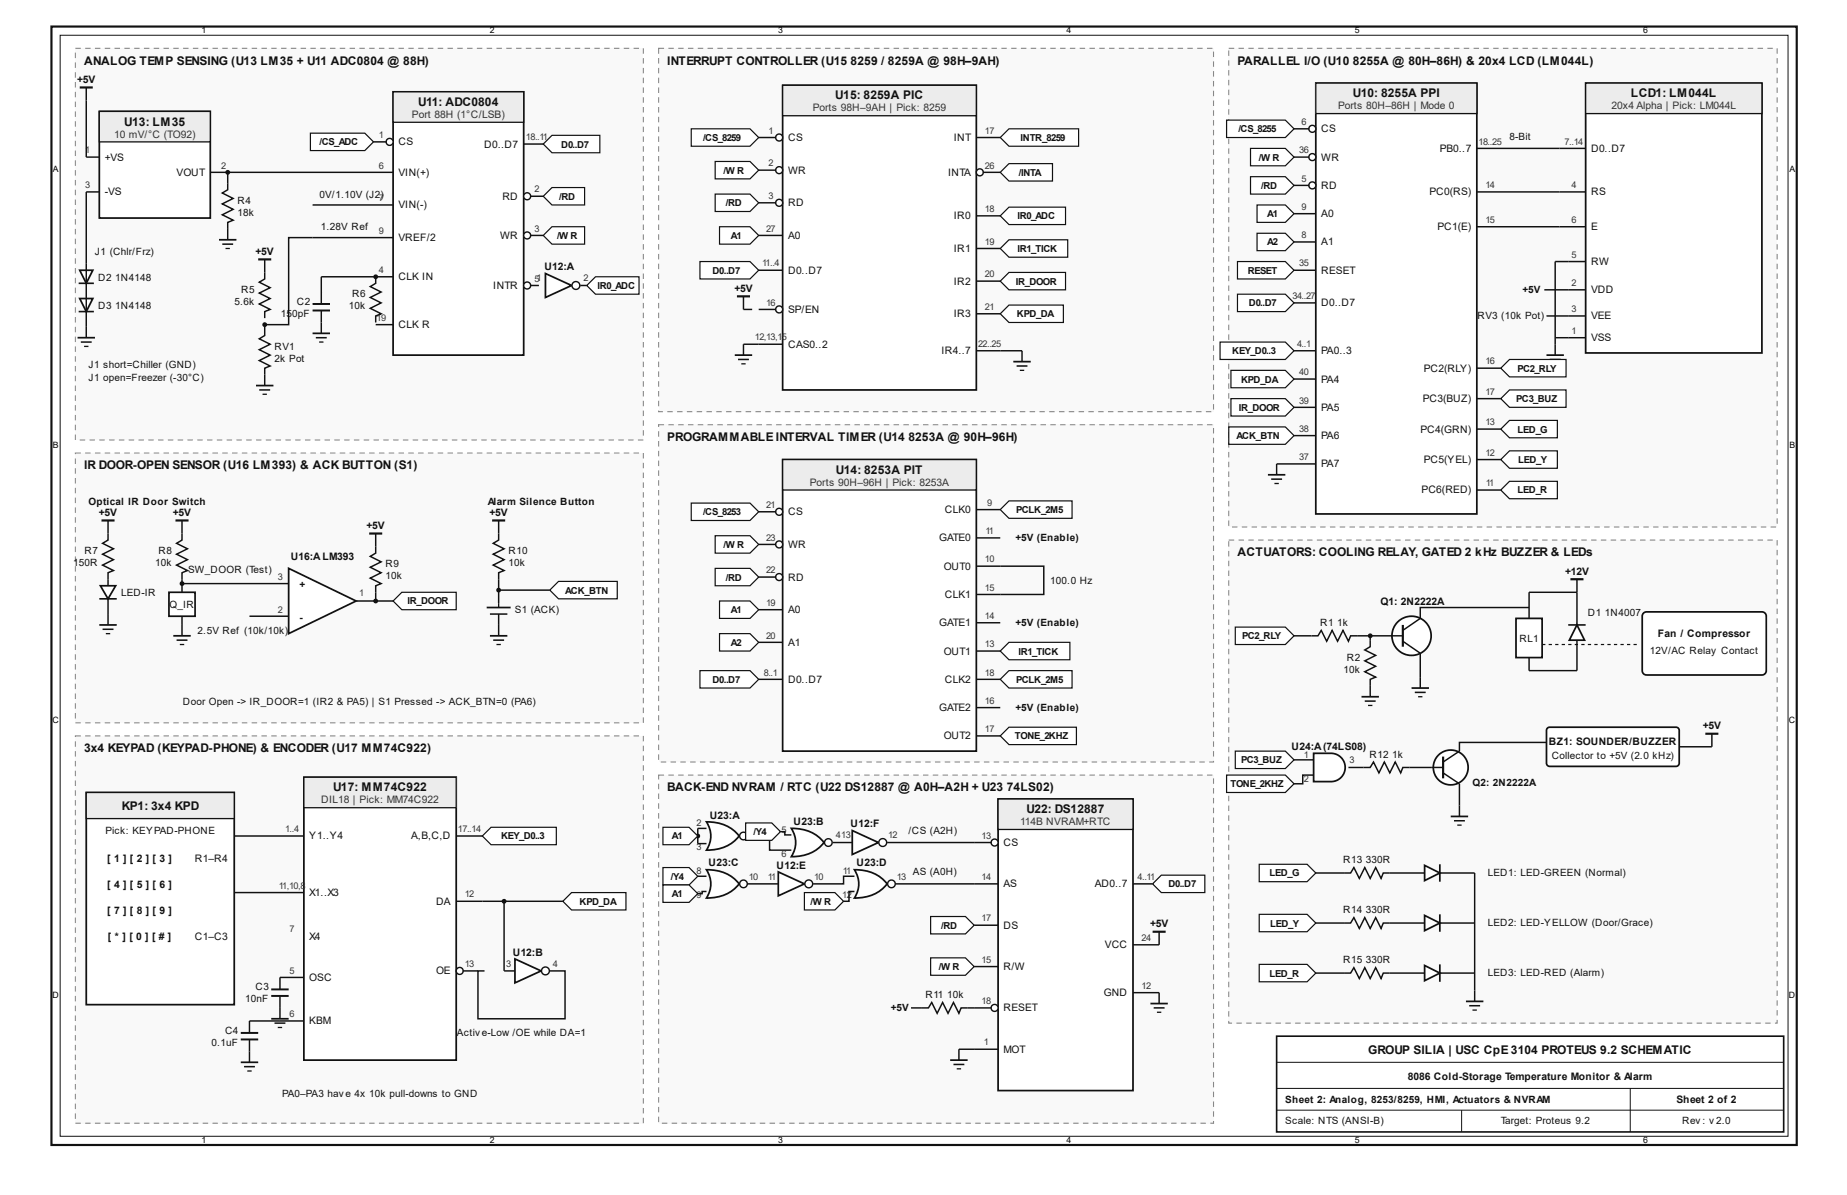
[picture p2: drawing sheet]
<svg xmlns="http://www.w3.org/2000/svg" width="432mm" height="279mm" viewBox="0 0 432 279" stroke-linecap="round" stroke-linejoin="round" font-family="sans-serif">
<defs><g id="words">
<g font-size="2.8" fill="#111">
<text x="19.7" y="15.1">ANALOG TEMP SENSING (U13 LM35 + U11 ADC0804 @ 88H)</text>
<text x="156" y="15.1">INTERRUPT CONTROLLER (U15</text>
<text x="198.9" y="15.1">8259 / 8259A @ 98H–9AH)</text>
<text x="289.3" y="15.1">PARALLEL I/O (U10</text>
<text x="316.3" y="15.1">8255A @ 80H–86H) &amp; 20x4 LCD (LM044L)</text>
<text x="195.3" y="23.3">U15: 8259A PIC</text>
<text x="316.3" y="22.7">U10: 8255A PPI</text>
<text x="381.2" y="22.7">LCD1: LM044L</text>
<text x="29" y="29.4">U13: LM35</text>
<text x="97.8" y="24.8">U11: ADC0804</text>
<text x="156" y="103.1">PROGRAMMABLE INTERVAL TIMER (U14</text>
<text x="212.4" y="103.1">8253A @ 90H–96H)</text>
<text x="19.7" y="109.7">IR DOOR-OPEN SENSOR (U16 LM393) &amp; ACK BUTTON (S1)</text>
<text x="195.4" y="110.8">U14: 8253A PIT</text>
<text x="289.3" y="130.1">ACTUATORS: COOLING RELAY, GATED 2 kHz BUZZER &amp; LEDs</text>
<text x="19.7" y="175.9">3x4 KEYPAD (KEYPAD-PHONE) &amp; ENCODER (U17 MM74C922)</text>
<text x="77.9" y="185">U17: MM74C922</text>
<text x="156" y="185">BACK-END NVRAM / RTC (U22 DS12887 @ A0H–A2H + U23</text>
<text x="235.4" y="185">74LS02)</text>
<text x="28.5" y="189.4">KP1: 3x4 KPD</text>
<text x="240" y="190.1">U22: DS12887</text>
<text x="319.9" y="246.3">GROUP SILIA | USC CpE 3104 PROTEUS 9.2 SCHEMATIC</text>
</g>
<g font-size="2.4" fill="#111">
<text x="18" y="19.4">+5V</text>
<text x="93.2" y="34">CS</text>
<text x="113.2" y="34.5">D0..D7</text>
<text x="184.2" y="33">CS</text>
<text x="223" y="33">INT</text>
<text x="308.9" y="30.9">CS</text>
<text x="336.6" y="35.5">PB0..7</text>
<text x="372" y="35.5">D0..D7</text>
<text x="24.5" y="37.5">+VS</text>
<text x="41.3" y="41.1">VOUT</text>
<text x="93.2" y="41.1">VIN(+)</text>
<text x="184.2" y="40.6">WR</text>
<text x="221.7" y="41.1">INTA</text>
<text x="308.9" y="37.5">WR</text>
<text x="24.5" y="45.7">-VS</text>
<text x="117.5" y="46.7">RD</text>
<text x="308.9" y="44.2">RD</text>
<text x="334.2" y="45.7">PC0(RS)</text>
<text x="372" y="45.7">RS</text>
<text x="93.2" y="48.7">VIN(-)</text>
<text x="184.2" y="48.2">RD</text>
<text x="223" y="51.3">IR0</text>
<text x="308.9" y="50.8">A0</text>
<text x="336" y="53.8">PC1(E)</text>
<text x="372" y="53.8">E</text>
<text x="59.8" y="59.6">+5V</text>
<text x="93.2" y="56.4">VREF/2</text>
<text x="116.9" y="55.9">WR</text>
<text x="184.2" y="55.9">A0</text>
<text x="223" y="58.9">IR1</text>
<text x="308.9" y="57.4">A1</text>
<text x="93.2" y="65.5">CLK IN</text>
<text x="127.3" y="63.2">U12:A</text>
<text x="184.2" y="64">D0..D7</text>
<text x="308.9" y="64">RESET</text>
<text x="372" y="62">RW</text>
<text x="115.3" y="67.6">INTR</text>
<text x="171.7" y="68.3">+5V</text>
<text x="223" y="66.5">IR2</text>
<text x="308.9" y="71.6">D0..D7</text>
<text x="372" y="68.6">VDD</text>
<text x="93.2" y="76.7">CLK R</text>
<text x="184.2" y="73.2">SP/EN</text>
<text x="223" y="74.2">IR3</text>
<text x="372" y="74.7">VEE</text>
<text x="184.2" y="81.3">CAS0..2</text>
<text x="220.1" y="82.8">IR4..7</text>
<text x="308.9" y="82.8">PA0..3</text>
<text x="372" y="79.8">VSS</text>
<text x="308.9" y="89.4">PA4</text>
<text x="332.9" y="86.9">PC2(RLY)</text>
<text x="332.6" y="94">PC3(BUZ)</text>
<text x="308.9" y="96.1">PA5</text>
<text x="332.1" y="101.1">PC4(GRN)</text>
<text x="308.9" y="102.7">PA6</text>
<text x="308.9" y="109.3">PA7</text>
<text x="332.9" y="108.3">PC5(YEL)</text>
<text x="220.9" y="120">CLK0</text>
<text x="332.3" y="115.4">PC6(RED)</text>
<text x="23.1" y="120.7">+5V</text>
<text x="40.4" y="120.7">+5V</text>
<text x="85.7" y="123.7">+5V</text>
<text x="114.5" y="120.7">+5V</text>
<text x="184.2" y="120.5">CS</text>
<text x="68" y="130.8">U16:ALM393</text>
<text x="184.2" y="128.1">WR</text>
<text x="219.6" y="126.6">GATE0</text>
<text x="184.2" y="135.7">RD</text>
<text x="220.6" y="133.2">OUT0</text>
<text x="365.9" y="134.4">+12V</text>
<text x="184.2" y="143.4">A0</text>
<text x="220.9" y="139.8">CLK1</text>
<text x="322.7" y="141.5">Q1: 2N2222A</text>
<text x="219.6" y="146.4">GATE1</text>
<text x="387.6" y="148.9">Fan / Compressor</text>
<text x="184.2" y="151">A1</text>
<text x="220.6" y="153">OUT1</text>
<text x="184.2" y="159.6">D0..D7</text>
<text x="220.9" y="159.6">CLK2</text>
<text x="219.6" y="166.3">GATE2</text>
<text x="220.6" y="172.9">OUT2</text>
<text x="398.1" y="170.5">+5V</text>
<text x="301.9" y="175.4">U24:A(74LS08)</text>
<text x="362.1" y="174.1">BZ1: SOUNDER/BUZZER</text>
<text x="165.9" y="191.4">U23:A</text>
<text x="72.3" y="196.3">Y1..Y4</text>
<text x="96.1" y="196.3">A,B,C,D</text>
<text x="185.5" y="192.9">U23:B</text>
<text x="198.9" y="193.4">U12:F</text>
<text x="234.6" y="197.8">CS</text>
<text x="25.1" y="201.6">[ 1 ] [ 2 ] [ 3 ]</text>
<text x="45.6" y="201.6">R1–R4</text>
<text x="165.7" y="202.6">U23:C</text>
<text x="181.6" y="203.1">U12:E</text>
<text x="200.3" y="202.6">U23:D</text>
<text x="25.1" y="207.7">[ 4 ] [ 5 ] [ 6 ]</text>
<text x="72.3" y="209.5">X1..X3</text>
<text x="234.6" y="207.5">AS</text>
<text x="255.9" y="207.5">AD0..7</text>
<text x="25.1" y="213.8">[ 7 ] [ 8 ] [ 9 ]</text>
<text x="101.9" y="211.5">DA</text>
<text x="25.2" y="219.9">[ * ] [ 0 ] [ # ]</text>
<text x="45.6" y="219.9">C1–C3</text>
<text x="72.3" y="219.7">X4</text>
<text x="234.6" y="217.1">DS</text>
<text x="258.3" y="221.7">VCC</text>
<text x="268.9" y="216.8">+5V</text>
<text x="101.9" y="227.8">OE</text>
<text x="119.9" y="223.4">U12:B</text>
<text x="234.6" y="226.8">R/W</text>
<text x="72.3" y="229.3">OSC</text>
<text x="258" y="232.9">GND</text>
<text x="72.3" y="239.5">KBM</text>
<text x="234.6" y="236.5">RESET</text>
<text x="234.6" y="246.1">MOT</text>
<text x="329.1" y="252.4">8086 Cold-Storage Temperature Monitor &amp; Alarm</text>
<text x="391.9" y="257.8">Sheet 2 of 2</text>
</g>
<g font-size="2.4" fill="#333">
<text x="96.3" y="27.6">Port 88H (1°C/LSB)</text>
<text x="190" y="26">Ports 98H–9AH | Pick: 8259</text>
<text x="312.8" y="25.5">Ports 80H–86H | Mode 0</text>
<text x="376.8" y="25.5">20x4 Alpha | Pick: LM044L</text>
<text x="26.7" y="32.2">10 mV/°C (TO92)</text>
<text x="189.3" y="113.6">Ports 90H–96H | Pick: 8253A</text>
<text x="75.1" y="187.8">DIL18 | Pick: MM74C922</text>
<text x="238.5" y="192.9">114B NVRAM+RTC</text>
</g>
<g font-size="2.3" fill="#111">
<text x="352.9" y="32.7">8-Bit</text>
<text x="55.5" y="47.7">R4</text>
<text x="74.7" y="46.4">0V/1.10V (J2)</text>
<text x="55.5" y="50.5">18k</text>
<text x="75" y="53.8">1.28V Ref</text>
<text x="22.2" y="59.6">J1 (Chlr/Frz)</text>
<text x="23" y="65.7">D2</text>
<text x="26.9" y="65.7">1N4148</text>
<text x="54.8" y="71.3">5.6k</text>
<text x="56.4" y="68.5">R5</text>
<text x="69.4" y="71.3">C2</text>
<text x="82.4" y="69.5">R6</text>
<text x="355.9" y="68.5">+5V</text>
<text x="23" y="72.3">D3</text>
<text x="26.9" y="72.3">1N4148</text>
<text x="65.7" y="74.1">150pF</text>
<text x="81.6" y="72.3">10k</text>
<text x="345.4" y="74.6">RV3 (10k Pot)</text>
<text x="64.2" y="81.8">RV1</text>
<text x="20.7" y="86.1">J1 short=Chiller (GND)</text>
<text x="20.7" y="89.1">J1 open=Freezer (-30°C)</text>
<text x="64.2" y="84.6">2k Pot</text>
<text x="20.7" y="118.1">Optical IR Door Switch</text>
<text x="114" y="118.1">Alarm Silence Button</text>
<text x="19.8" y="129.6">R7</text>
<text x="37.1" y="129.6">R8</text>
<text x="118.9" y="129.6">R10</text>
<text x="237.4" y="126.5">+5V (Enable)</text>
<text x="17.1" y="132.4">150R</text>
<text x="36.3" y="132.4">10k</text>
<text x="44" y="133.9">SW_DOOR (Test)</text>
<text x="70" y="137.5">+</text>
<text x="90.1" y="132.6">R9</text>
<text x="90.1" y="135.4">10k</text>
<text x="118.9" y="132.4">10k</text>
<text x="245.5" y="136.4">100.0 Hz</text>
<text x="28.3" y="139.2">LED-IR</text>
<text x="39.6" y="142">Q_IR</text>
<text x="120.4" y="143.3">S1 (ACK)</text>
<text x="46.2" y="148.1">2.5V Ref (10k/10k)</text>
<text x="70" y="145.1">-</text>
<text x="237.4" y="146.4">+5V (Enable)</text>
<text x="308.6" y="146.4">R1</text>
<text x="312.6" y="146.4">1k</text>
<text x="371.2" y="144.1">D1</text>
<text x="375.2" y="144.1">1N4007</text>
<text x="314.9" y="154.5">R2</text>
<text x="355.2" y="150.2">RL1</text>
<text x="385.7" y="153">12V/AC Relay Contact</text>
<text x="314.1" y="157.3">10k</text>
<text x="42.7" y="164.9">Door Open -&gt; IR_DOOR=1 (IR2 &amp; PA5) | S1 Pressed -&gt; ACK_BTN=0 (PA6)</text>
<text x="237.4" y="166.2">+5V (Enable)</text>
<text x="320.2" y="177.1">R12</text>
<text x="325.5" y="177.1">1k</text>
<text x="362.8" y="177.4">Collector to +5V (2.0 kHz)</text>
<text x="344.2" y="183.8">Q2: 2N2222A</text>
<text x="24.6" y="195">Pick: KEYPAD-PHONE</text>
<text x="212.4" y="195">/CS (A2H)</text>
<text x="314" y="201.8">R13</text>
<text x="319.3" y="201.8">330R</text>
<text x="213.4" y="204.6">AS (A0H)</text>
<text x="347.8" y="204.9">LED1: LED-GREEN (Normal)</text>
<text x="314" y="213.5">R14</text>
<text x="319.3" y="213.5">330R</text>
<text x="347.8" y="216.6">LED2: LED-YELLOW (Door/Grace)</text>
<text x="314" y="225.2">R15</text>
<text x="319.3" y="225.2">330R</text>
<text x="59.7" y="231.6">C3</text>
<text x="216.4" y="233.4">R11</text>
<text x="221.4" y="233.4">10k</text>
<text x="347.8" y="228.3">LED3: LED-RED (Alarm)</text>
<text x="57.3" y="234.4">10nF</text>
<text x="208.2" y="236.4">+5V</text>
<text x="49.4" y="244.6">0.1uF</text>
<text x="52.6" y="241.8">C4</text>
<text x="106.8" y="242.3">Activ e-Low /OE while DA=1</text>
<text x="66" y="256.5">PA0–PA3 hav e 4x 10k pull-downs to GND</text>
<text x="300.5" y="257.8">Sheet 2: Analog, 8253/8259, HMI, Actuators &amp; NVRAM</text>
<text x="300.5" y="262.9">Scale: NTS (ANSI-B)</text>
<text x="350.8" y="262.9">Target: Proteus 9.2</text>
<text x="393.2" y="262.9">Rev : v 2.0</text>
</g>
<g font-size="2.2" fill="#333">
<text x="304.3" y="29.2">6</text>
<text x="19.9" y="35.8">1</text>
<text x="88.6" y="32.3">1</text>
<text x="123" y="32.8">18..11</text>
<text x="179.6" y="31.3">1</text>
<text x="230.2" y="31.3">17</text>
<text x="303.8" y="35.8">36</text>
<text x="345.7" y="33.8">18..25</text>
<text x="365.8" y="33.8">7..14</text>
<text x="51.7" y="39.4">2</text>
<text x="88.6" y="39.4">6</text>
<text x="179.6" y="38.9">2</text>
<text x="230.2" y="39.4">26</text>
<text x="19.9" y="44">3</text>
<text x="88.6" y="47">7</text>
<text x="124.9" y="45">2</text>
<text x="179.6" y="46.5">3</text>
<text x="304.3" y="42.5">5</text>
<text x="347.3" y="44">14</text>
<text x="367.4" y="44">4</text>
<text x="230.2" y="49.6">18</text>
<text x="304.3" y="49.1">9</text>
<text x="347.3" y="52.1">15</text>
<text x="367.4" y="52.1">6</text>
<text x="88.6" y="54.7">9</text>
<text x="124.9" y="54.2">3</text>
<text x="179.1" y="54.2">27</text>
<text x="230.2" y="57.2">19</text>
<text x="304.3" y="55.7">8</text>
<text x="88.6" y="63.8">4</text>
<text x="124.9" y="65.9">51</text>
<text x="136.4" y="65.7">2</text>
<text x="178.2" y="62.3">11..4</text>
<text x="230.2" y="64.8">20</text>
<text x="303.8" y="62.3">35</text>
<text x="367.4" y="60.3">5</text>
<text x="179.1" y="71.5">16</text>
<text x="302.2" y="69.9">34..27</text>
<text x="367.4" y="66.9">2</text>
<text x="88" y="75">19</text>
<text x="230.2" y="72.5">21</text>
<text x="367.4" y="73">3</text>
<text x="176.5" y="79.6">12,13,15</text>
<text x="228.7" y="81.1">22..25</text>
<text x="303.2" y="81.1">4..1</text>
<text x="367.4" y="78.1">1</text>
<text x="303.8" y="87.7">40</text>
<text x="347.3" y="85.2">16</text>
<text x="303.8" y="94.3">39</text>
<text x="347.3" y="92.3">17</text>
<text x="303.8" y="101">38</text>
<text x="347.3" y="99.4">13</text>
<text x="303.8" y="107.6">37</text>
<text x="347.3" y="106.6">12</text>
<text x="347.4" y="113.7">11</text>
<text x="179.1" y="118.8">21</text>
<text x="230.8" y="118.3">9</text>
<text x="230.4" y="124.9">11</text>
<text x="179.1" y="126.4">23</text>
<text x="230.2" y="131.5">10</text>
<text x="64.9" y="135.7">3</text>
<text x="179.1" y="134">22</text>
<text x="64.9" y="143.3">2</text>
<text x="84" y="139.2">1</text>
<text x="179.1" y="141.7">19</text>
<text x="230.2" y="138.1">15</text>
<text x="179.1" y="149.3">20</text>
<text x="230.2" y="144.7">14</text>
<text x="230.2" y="151.3">13</text>
<text x="178.6" y="157.9">8..1</text>
<text x="230.2" y="157.9">18</text>
<text x="230.2" y="164.6">16</text>
<text x="230.2" y="171.2">17</text>
<text x="304.8" y="177.1">1</text>
<text x="315.5" y="178.4">3</text>
<text x="304.8" y="182.7">2</text>
<text x="66.7" y="194.6">1..4</text>
<text x="107.1" y="194.6">17..14</text>
<text x="162.9" y="193.2">2</text>
<text x="175.6" y="194.4">1</text>
<text x="182.7" y="194.7">5</text>
<text x="195.4" y="196">413</text>
<text x="207.6" y="196">12</text>
<text x="229.5" y="196.1">13</text>
<text x="162.9" y="198.8">3</text>
<text x="182.7" y="200.3">6</text>
<text x="65.2" y="207.8">11,10,8</text>
<text x="108.6" y="209.8">12</text>
<text x="162.9" y="204.4">8</text>
<text x="162.9" y="210">9</text>
<text x="175" y="205.6">10</text>
<text x="179.5" y="205.6">11</text>
<text x="190.3" y="205.6">10</text>
<text x="196.9" y="210">12</text>
<text x="197" y="204.4">11</text>
<text x="209.6" y="205.6">13</text>
<text x="229.5" y="205.8">14</text>
<text x="265.9" y="205.8">4..11</text>
<text x="229.5" y="215.4">17</text>
<text x="67.7" y="218">7</text>
<text x="266.9" y="220">24</text>
<text x="67.7" y="227.6">5</text>
<text x="108.6" y="226.1">13</text>
<text x="118.3" y="226">3</text>
<text x="129.3" y="226">4</text>
<text x="229.5" y="225.1">15</text>
<text x="266.9" y="231.2">12</text>
<text x="67.7" y="237.8">6</text>
<text x="229.5" y="234.8">18</text>
<text x="230" y="244.4">1</text>
</g>
<g font-size="2.2" fill="#111">
<text x="74.7" y="34">/CS_ADC</text>
<text x="131.2" y="34.5">D0..D7</text>
<text x="164.4" y="33">/CS_8259</text>
<text x="238.6" y="33">INTR_8259</text>
<text x="289.5" y="30.9">/CS_8255</text>
<text x="169.1" y="40.6">/W R</text>
<text x="238.2" y="41.1">/INTA</text>
<text x="294.3" y="37.5">/W R</text>
<text x="130.7" y="46.7">/RD</text>
<text x="294.8" y="44.2">/RD</text>
<text x="169.7" y="48.2">/RD</text>
<text x="237.9" y="51.3">IR0_ADC</text>
<text x="296.2" y="50.8">A1</text>
<text x="130.2" y="55.9">/W R</text>
<text x="170.8" y="55.9">A1</text>
<text x="237.9" y="58.9">IR1_TICK</text>
<text x="296.2" y="57.4">A2</text>
<text x="166.6" y="64">D0..D7</text>
<text x="291.7" y="64">RESET</text>
<text x="139.7" y="67.6">IR0_ADC</text>
<text x="237.5" y="66.5">IR_DOOR</text>
<text x="292" y="71.6">D0..D7</text>
<text x="237.7" y="74.2">KPD_DA</text>
<text x="288.1" y="82.8">KEY_D0..3</text>
<text x="290.2" y="89.4">KPD_DA</text>
<text x="354.8" y="86.9">PC2_RLY</text>
<text x="354.5" y="94">PC3_BUZ</text>
<text x="289.6" y="96.1">IR_DOOR</text>
<text x="354.8" y="101.1">LED_G</text>
<text x="289.1" y="102.7">ACK_BTN</text>
<text x="354.9" y="108.3">LED_Y</text>
<text x="237.6" y="120">PCLK_2M5</text>
<text x="354.8" y="115.4">LED_R</text>
<text x="164.4" y="120.5">/CS_8253</text>
<text x="169.1" y="128.1">/W R</text>
<text x="169.7" y="135.7">/RD</text>
<text x="95.3" y="141.3">IR_DOOR</text>
<text x="132.2" y="138.8">ACK_BTN</text>
<text x="170.8" y="143.4">A1</text>
<text x="290.4" y="149.5">PC2_RLY</text>
<text x="170.8" y="151">A2</text>
<text x="238.1" y="153">IR1_TICK</text>
<text x="166.6" y="159.6">D0..D7</text>
<text x="237.6" y="159.6">PCLK_2M5</text>
<text x="237.3" y="172.9">TONE_2KHZ</text>
<text x="290.1" y="178.5">PC3_BUZ</text>
<text x="287.7" y="184.1">TONE_2KHZ</text>
<text x="117.1" y="196.3">KEY_D0..3</text>
<text x="157.1" y="196.3">A1</text>
<text x="176.2" y="195.3">/Y4</text>
<text x="156.8" y="205.7">/Y4</text>
<text x="157.1" y="209.8">A1</text>
<text x="273.1" y="207.5">D0..D7</text>
<text x="296.8" y="204.9">LED_G</text>
<text x="135.5" y="211.5">KPD_DA</text>
<text x="189.5" y="211.5">/W R</text>
<text x="220" y="217.1">/RD</text>
<text x="296.9" y="216.6">LED_Y</text>
<text x="219.5" y="226.8">/W R</text>
<text x="296.8" y="228.3">LED_R</text>
</g>
<g font-size="2">
<text x="47.1" y="7.7">1</text>
<text x="114.5" y="7.7">2</text>
<text x="181.9" y="7.7">3</text>
<text x="249.3" y="7.7">4</text>
<text x="316.7" y="7.7">5</text>
<text x="384.2" y="7.7">6</text>
<text x="12.4" y="40.3">A</text>
<text x="418.4" y="40.3">A</text>
<text x="12.4" y="104.7">B</text>
<text x="418.4" y="104.7">B</text>
<text x="12.2" y="169">C</text>
<text x="418.2" y="169">C</text>
<text x="12.2" y="233.4">D</text>
<text x="418.2" y="233.4">D</text>
<text x="47.1" y="267.2">1</text>
<text x="114.5" y="267.2">2</text>
<text x="181.9" y="267.2">3</text>
<text x="249.3" y="267.2">4</text>
<text x="316.7" y="267.2">5</text>
<text x="384.2" y="267.2">6</text>
</g>
</g></defs>
<path d="M12 6.2h408v261.5h-408z" fill="none" stroke="#111" stroke-width=".51"/>
<path d="M14.1 8.2h403.9v257.5h-403.9z" fill="none" stroke="#111" stroke-width=".23"/>
<path d="M298.5 242.3h118.5v22.4h-118.5z" fill="#fff"/>
<path d="M298.5 242.3h118.5v22.4h-118.5z" fill="none" stroke="#111" stroke-width=".38"/>
<path d="M298.5 248.4h118.5M298.5 254.5h118.5M298.5 259.6h118.5M341.7 259.6v5.1M381.1 254.5v10.2" fill="none" stroke="#111" stroke-width=".23"/>
<path d="M17.6 11.3h132.8v91.6h-132.8z" fill="#f9f9f9"/>
<path d="M19.9 11.2h1.3v.2h-1.3zM22.2 11.2h1.3v.2h-1.3zM24.5 11.2h1.3v.2h-1.3zM26.8 11.2h1.3v.2h-1.3zM29.1 11.2h1.2v.2h-1.2zM31.4 11.2h1.2v.2h-1.2zM33.7 11.2h1.2v.2h-1.2zM35.9 11.2h1.3v.2h-1.3zM38.2 11.2h1.3v.2h-1.3zM40.5 11.2h1.3v.2h-1.3zM42.8 11.2h1.3v.2h-1.3zM45.1 11.2h1.3v.2h-1.3zM47.4 11.2h1.3v.2h-1.3zM49.7 11.2h1.2v.2h-1.2zM52 11.2h1.2v.2h-1.2zM54.3 11.2h1.2v.2h-1.2zM56.5 11.2h1.3v.2h-1.3zM58.8 11.2h1.3v.2h-1.3zM61.1 11.2h1.3v.2h-1.3zM63.4 11.2h1.3v.2h-1.3zM65.7 11.2h1.3v.2h-1.3zM68 11.2h1.3v.2h-1.3zM70.3 11.2h1.3v.2h-1.3zM72.6 11.2h1.2v.2h-1.2zM74.9 11.2h1.2v.2h-1.2zM77.1 11.2h1.3v.2h-1.3zM79.4 11.2h1.3v.2h-1.3zM81.7 11.2h1.3v.2h-1.3zM84 11.2h1.3v.2h-1.3zM86.3 11.2h1.3v.2h-1.3zM88.6 11.2h1.3v.2h-1.3zM90.9 11.2h1.3v.2h-1.3zM93.2 11.2h1.2v.2h-1.2zM95.5 11.2h1.2v.2h-1.2zM97.8 11.2h1.2v.2h-1.2zM100 11.2h1.3v.2h-1.3zM102.3 11.2h1.3v.2h-1.3zM104.6 11.2h1.3v.2h-1.3zM106.9 11.2h1.3v.2h-1.3zM109.2 11.2h1.3v.2h-1.3zM111.5 11.2h1.3v.2h-1.3zM113.8 11.2h1.3v.2h-1.3zM116.1 11.2h1.2v.2h-1.2zM118.4 11.2h1.2v.2h-1.2zM120.6 11.2h1.3v.2h-1.3zM122.9 11.2h1.3v.2h-1.3zM125.2 11.2h1.3v.2h-1.3zM127.5 11.2h1.3v.2h-1.3zM129.8 11.2h1.3v.2h-1.3zM132.1 11.2h1.3v.2h-1.3zM134.4 11.2h1.3v.2h-1.3zM136.7 11.2h1.2v.2h-1.2zM139 11.2h1.2v.2h-1.2zM141.3 11.2h1.2v.2h-1.2zM143.5 11.2h1.3v.2h-1.3zM145.8 11.2h1.3v.2h-1.3zM148.1 11.2h1.3v.2h-1.3zM150.3 11.3h.2v1.3h-.2zM150.3 13.6h.2v1.3h-.2zM150.3 15.9h.2v1.2h-.2zM150.3 18.2h.2v1.2h-.2zM150.3 20.5h.2v1.2h-.2zM150.3 22.7h.2v1.3h-.2zM150.3 25h.2v1.3h-.2zM150.3 27.3h.2v1.3h-.2zM150.3 29.6h.2v1.3h-.2zM150.3 31.9h.2v1.3h-.2zM150.3 34.2h.2v1.3h-.2zM150.3 36.5h.2v1.2h-.2zM150.3 38.8h.2v1.2h-.2zM150.3 41.1h.2v1.2h-.2zM150.3 43.3h.2v1.3h-.2zM150.3 45.6h.2v1.3h-.2zM150.3 47.9h.2v1.3h-.2zM150.3 50.2h.2v1.3h-.2zM150.3 52.5h.2v1.3h-.2zM150.3 54.8h.2v1.3h-.2zM150.3 57.1h.2v1.3h-.2zM150.3 59.4h.2v1.2h-.2zM150.3 61.7h.2v1.2h-.2zM150.3 64h.2v1.2h-.2zM150.3 66.2h.2v1.3h-.2zM150.3 68.5h.2v1.3h-.2zM150.3 70.8h.2v1.3h-.2zM150.3 73.1h.2v1.3h-.2zM150.3 75.4h.2v1.3h-.2zM150.3 77.7h.2v1.3h-.2zM150.3 80h.2v1.2h-.2zM150.3 82.3h.2v1.2h-.2zM150.3 84.6h.2v1.2h-.2zM150.3 86.8h.2v1.3h-.2zM150.3 89.1h.2v1.3h-.2zM150.3 91.4h.2v1.3h-.2zM150.3 93.7h.2v1.3h-.2zM150.3 96h.2v1.3h-.2zM150.3 98.3h.2v1.3h-.2zM150.3 100.6h.2v1.3h-.2zM149.1 102.7h1.3v.3h-1.3zM146.8 102.7h1.3v.3h-1.3zM144.6 102.7h1.2v.3h-1.2zM142.3 102.7h1.2v.3h-1.2zM140 102.7h1.3v.3h-1.3zM137.7 102.7h1.3v.3h-1.3zM135.4 102.7h1.3v.3h-1.3zM133.1 102.7h1.3v.3h-1.3zM130.8 102.7h1.3v.3h-1.3zM128.5 102.7h1.3v.3h-1.3zM126.2 102.7h1.3v.3h-1.3zM124 102.7h1.2v.3h-1.2zM121.7 102.7h1.2v.3h-1.2zM119.4 102.7h1.2v.3h-1.2zM117.1 102.7h1.3v.3h-1.3zM114.8 102.7h1.3v.3h-1.3zM112.5 102.7h1.3v.3h-1.3zM110.2 102.7h1.3v.3h-1.3zM107.9 102.7h1.3v.3h-1.3zM105.6 102.7h1.3v.3h-1.3zM103.3 102.7h1.3v.3h-1.3zM101.1 102.7h1.2v.3h-1.2zM98.8 102.7h1.2v.3h-1.2zM96.5 102.7h1.3v.3h-1.3zM94.2 102.7h1.3v.3h-1.3zM91.9 102.7h1.3v.3h-1.3zM89.6 102.7h1.3v.3h-1.3zM87.3 102.7h1.3v.3h-1.3zM85 102.7h1.3v.3h-1.3zM82.7 102.7h1.3v.3h-1.3zM80.5 102.7h1.2v.3h-1.2zM78.2 102.7h1.2v.3h-1.2zM75.9 102.7h1.2v.3h-1.2zM73.6 102.7h1.3v.3h-1.3zM71.3 102.7h1.3v.3h-1.3zM69 102.7h1.3v.3h-1.3zM66.7 102.7h1.3v.3h-1.3zM64.4 102.7h1.3v.3h-1.3zM62.1 102.7h1.3v.3h-1.3zM59.9 102.7h1.2v.3h-1.2zM57.6 102.7h1.2v.3h-1.2zM55.3 102.7h1.2v.3h-1.2zM53 102.7h1.3v.3h-1.3zM50.7 102.7h1.3v.3h-1.3zM48.4 102.7h1.3v.3h-1.3zM46.1 102.7h1.3v.3h-1.3zM43.8 102.7h1.3v.3h-1.3zM41.5 102.7h1.3v.3h-1.3zM39.2 102.7h1.3v.3h-1.3zM37 102.7h1.2v.3h-1.2zM34.7 102.7h1.2v.3h-1.2zM32.4 102.7h1.3v.3h-1.3zM30.1 102.7h1.3v.3h-1.3zM27.8 102.7h1.3v.3h-1.3zM25.5 102.7h1.3v.3h-1.3zM23.2 102.7h1.3v.3h-1.3zM20.9 102.7h1.3v.3h-1.3zM18.6 102.7h1.3v.3h-1.3zM17.5 101.6h.3v1.3h-.3zM17.5 99.3h.3v1.3h-.3zM17.5 97h.3v1.3h-.3zM17.5 94.7h.3v1.3h-.3zM17.5 92.4h.3v1.3h-.3zM17.5 90.2h.3v1.2h-.3zM17.5 87.9h.3v1.2h-.3zM17.5 85.6h.3v1.2h-.3zM17.5 83.3h.3v1.3h-.3zM17.5 81h.3v1.3h-.3zM17.5 78.7h.3v1.3h-.3zM17.5 76.4h.3v1.3h-.3zM17.5 74.1h.3v1.3h-.3zM17.5 71.8h.3v1.3h-.3zM17.5 69.5h.3v1.3h-.3zM17.5 67.3h.3v1.2h-.3zM17.5 65h.3v1.2h-.3zM17.5 62.7h.3v1.3h-.3zM17.5 60.4h.3v1.3h-.3zM17.5 58.1h.3v1.3h-.3zM17.5 55.8h.3v1.3h-.3zM17.5 53.5h.3v1.3h-.3zM17.5 51.2h.3v1.3h-.3zM17.5 48.9h.3v1.3h-.3zM17.5 46.7h.3v1.2h-.3zM17.5 44.4h.3v1.2h-.3zM17.5 42.1h.3v1.2h-.3zM17.5 39.8h.3v1.3h-.3zM17.5 37.5h.3v1.3h-.3zM17.5 35.2h.3v1.3h-.3zM17.5 32.9h.3v1.3h-.3zM17.5 30.6h.3v1.3h-.3zM17.5 28.3h.3v1.3h-.3zM17.5 26h.3v1.3h-.3zM17.5 23.8h.3v1.2h-.3zM17.5 21.5h.3v1.2h-.3zM17.5 19.2h.3v1.3h-.3zM17.5 16.9h.3v1.3h-.3zM17.5 14.6h.3v1.3h-.3zM17.5 12.3h.3v1.3h-.3zM17.6 11.2h1.3v.2h-1.3z" fill="#888"/>
<path d="M17.6 105.9h132.8v63.1h-132.8z" fill="#f9f9f9"/>
<path d="M19.9 105.8h1.3v.3h-1.3zM22.2 105.8h1.3v.3h-1.3zM24.5 105.8h1.3v.3h-1.3zM26.8 105.8h1.3v.3h-1.3zM29.1 105.8h1.2v.3h-1.2zM31.4 105.8h1.2v.3h-1.2zM33.7 105.8h1.2v.3h-1.2zM35.9 105.8h1.3v.3h-1.3zM38.2 105.8h1.3v.3h-1.3zM40.5 105.8h1.3v.3h-1.3zM42.8 105.8h1.3v.3h-1.3zM45.1 105.8h1.3v.3h-1.3zM47.4 105.8h1.3v.3h-1.3zM49.7 105.8h1.2v.3h-1.2zM52 105.8h1.2v.3h-1.2zM54.3 105.8h1.2v.3h-1.2zM56.5 105.8h1.3v.3h-1.3zM58.8 105.8h1.3v.3h-1.3zM61.1 105.8h1.3v.3h-1.3zM63.4 105.8h1.3v.3h-1.3zM65.7 105.8h1.3v.3h-1.3zM68 105.8h1.3v.3h-1.3zM70.3 105.8h1.3v.3h-1.3zM72.6 105.8h1.2v.3h-1.2zM74.9 105.8h1.2v.3h-1.2zM77.1 105.8h1.3v.3h-1.3zM79.4 105.8h1.3v.3h-1.3zM81.7 105.8h1.3v.3h-1.3zM84 105.8h1.3v.3h-1.3zM86.3 105.8h1.3v.3h-1.3zM88.6 105.8h1.3v.3h-1.3zM90.9 105.8h1.3v.3h-1.3zM93.2 105.8h1.2v.3h-1.2zM95.5 105.8h1.2v.3h-1.2zM97.8 105.8h1.2v.3h-1.2zM100 105.8h1.3v.3h-1.3zM102.3 105.8h1.3v.3h-1.3zM104.6 105.8h1.3v.3h-1.3zM106.9 105.8h1.3v.3h-1.3zM109.2 105.8h1.3v.3h-1.3zM111.5 105.8h1.3v.3h-1.3zM113.8 105.8h1.3v.3h-1.3zM116.1 105.8h1.2v.3h-1.2zM118.4 105.8h1.2v.3h-1.2zM120.6 105.8h1.3v.3h-1.3zM122.9 105.8h1.3v.3h-1.3zM125.2 105.8h1.3v.3h-1.3zM127.5 105.8h1.3v.3h-1.3zM129.8 105.8h1.3v.3h-1.3zM132.1 105.8h1.3v.3h-1.3zM134.4 105.8h1.3v.3h-1.3zM136.7 105.8h1.2v.3h-1.2zM139 105.8h1.2v.3h-1.2zM141.3 105.8h1.2v.3h-1.2zM143.5 105.8h1.3v.3h-1.3zM145.8 105.8h1.3v.3h-1.3zM148.1 105.8h1.3v.3h-1.3zM150.3 105.9h.2v1.3h-.2zM150.3 108.2h.2v1.3h-.2zM150.3 110.5h.2v1.3h-.2zM150.3 112.8h.2v1.3h-.2zM150.3 115.1h.2v1.3h-.2zM150.3 117.4h.2v1.2h-.2zM150.3 119.7h.2v1.2h-.2zM150.3 121.9h.2v1.3h-.2zM150.3 124.2h.2v1.3h-.2zM150.3 126.5h.2v1.3h-.2zM150.3 128.8h.2v1.3h-.2zM150.3 131.1h.2v1.3h-.2zM150.3 133.4h.2v1.3h-.2zM150.3 135.7h.2v1.3h-.2zM150.3 138h.2v1.2h-.2zM150.3 140.3h.2v1.2h-.2zM150.3 142.6h.2v1.2h-.2zM150.3 144.8h.2v1.3h-.2zM150.3 147.1h.2v1.3h-.2zM150.3 149.4h.2v1.3h-.2zM150.3 151.7h.2v1.3h-.2zM150.3 154h.2v1.3h-.2zM150.3 156.3h.2v1.3h-.2zM150.3 158.6h.2v1.3h-.2zM150.3 160.9h.2v1.2h-.2zM150.3 163.2h.2v1.2h-.2zM150.3 165.4h.2v1.3h-.2zM150.3 167.7h.2v1.3h-.2zM148.1 168.9h1.3v.2h-1.3zM145.8 168.9h1.3v.2h-1.3zM143.5 168.9h1.3v.2h-1.3zM141.3 168.9h1.2v.2h-1.2zM139 168.9h1.2v.2h-1.2zM136.7 168.9h1.2v.2h-1.2zM134.4 168.9h1.3v.2h-1.3zM132.1 168.9h1.3v.2h-1.3zM129.8 168.9h1.3v.2h-1.3zM127.5 168.9h1.3v.2h-1.3zM125.2 168.9h1.3v.2h-1.3zM122.9 168.9h1.3v.2h-1.3zM120.6 168.9h1.3v.2h-1.3zM118.4 168.9h1.2v.2h-1.2zM116.1 168.9h1.2v.2h-1.2zM113.8 168.9h1.3v.2h-1.3zM111.5 168.9h1.3v.2h-1.3zM109.2 168.9h1.3v.2h-1.3zM106.9 168.9h1.3v.2h-1.3zM104.6 168.9h1.3v.2h-1.3zM102.3 168.9h1.3v.2h-1.3zM100 168.9h1.3v.2h-1.3zM97.8 168.9h1.2v.2h-1.2zM95.5 168.9h1.2v.2h-1.2zM93.2 168.9h1.2v.2h-1.2zM90.9 168.9h1.3v.2h-1.3zM88.6 168.9h1.3v.2h-1.3zM86.3 168.9h1.3v.2h-1.3zM84 168.9h1.3v.2h-1.3zM81.7 168.9h1.3v.2h-1.3zM79.4 168.9h1.3v.2h-1.3zM77.1 168.9h1.3v.2h-1.3zM74.9 168.9h1.2v.2h-1.2zM72.6 168.9h1.2v.2h-1.2zM70.3 168.9h1.3v.2h-1.3zM68 168.9h1.3v.2h-1.3zM65.7 168.9h1.3v.2h-1.3zM63.4 168.9h1.3v.2h-1.3zM61.1 168.9h1.3v.2h-1.3zM58.8 168.9h1.3v.2h-1.3zM56.5 168.9h1.3v.2h-1.3zM54.3 168.9h1.2v.2h-1.2zM52 168.9h1.2v.2h-1.2zM49.7 168.9h1.2v.2h-1.2zM47.4 168.9h1.3v.2h-1.3zM45.1 168.9h1.3v.2h-1.3zM42.8 168.9h1.3v.2h-1.3zM40.5 168.9h1.3v.2h-1.3zM38.2 168.9h1.3v.2h-1.3zM35.9 168.9h1.3v.2h-1.3zM33.7 168.9h1.2v.2h-1.2zM31.4 168.9h1.2v.2h-1.2zM29.1 168.9h1.2v.2h-1.2zM26.8 168.9h1.3v.2h-1.3zM24.5 168.9h1.3v.2h-1.3zM22.2 168.9h1.3v.2h-1.3zM19.9 168.9h1.3v.2h-1.3zM17.6 168.9h1.3v.2h-1.3zM17.5 166.7h.3v1.3h-.3zM17.5 164.4h.3v1.3h-.3zM17.5 162.1h.3v1.3h-.3zM17.5 159.9h.3v1.2h-.3zM17.5 157.6h.3v1.2h-.3zM17.5 155.3h.3v1.2h-.3zM17.5 153h.3v1.3h-.3zM17.5 150.7h.3v1.3h-.3zM17.5 148.4h.3v1.3h-.3zM17.5 146.1h.3v1.3h-.3zM17.5 143.8h.3v1.3h-.3zM17.5 141.5h.3v1.3h-.3zM17.5 139.2h.3v1.3h-.3zM17.5 137h.3v1.2h-.3zM17.5 134.7h.3v1.2h-.3zM17.5 132.4h.3v1.3h-.3zM17.5 130.1h.3v1.3h-.3zM17.5 127.8h.3v1.3h-.3zM17.5 125.5h.3v1.3h-.3zM17.5 123.2h.3v1.3h-.3zM17.5 120.9h.3v1.3h-.3zM17.5 118.6h.3v1.3h-.3zM17.5 116.4h.3v1.2h-.3zM17.5 114.1h.3v1.2h-.3zM17.5 111.8h.3v1.2h-.3zM17.5 109.5h.3v1.3h-.3zM17.5 107.2h.3v1.3h-.3zM17.5 105.8h1.4v.3h-1.3v-.2l.2 .3h-.3z" fill="#888"/>
<path d="M17.6 172.1h132.8v90.5h-132.8z" fill="#f9f9f9"/>
<path d="M19.9 171.9h1.3v.3h-1.3zM22.2 171.9h1.3v.3h-1.3zM24.5 171.9h1.3v.3h-1.3zM26.8 171.9h1.3v.3h-1.3zM29.1 171.9h1.2v.3h-1.2zM31.4 171.9h1.2v.3h-1.2zM33.7 171.9h1.2v.3h-1.2zM35.9 171.9h1.3v.3h-1.3zM38.2 171.9h1.3v.3h-1.3zM40.5 171.9h1.3v.3h-1.3zM42.8 171.9h1.3v.3h-1.3zM45.1 171.9h1.3v.3h-1.3zM47.4 171.9h1.3v.3h-1.3zM49.7 171.9h1.2v.3h-1.2zM52 171.9h1.2v.3h-1.2zM54.3 171.9h1.2v.3h-1.2zM56.5 171.9h1.3v.3h-1.3zM58.8 171.9h1.3v.3h-1.3zM61.1 171.9h1.3v.3h-1.3zM63.4 171.9h1.3v.3h-1.3zM65.7 171.9h1.3v.3h-1.3zM68 171.9h1.3v.3h-1.3zM70.3 171.9h1.3v.3h-1.3zM72.6 171.9h1.2v.3h-1.2zM74.9 171.9h1.2v.3h-1.2zM77.1 171.9h1.3v.3h-1.3zM79.4 171.9h1.3v.3h-1.3zM81.7 171.9h1.3v.3h-1.3zM84 171.9h1.3v.3h-1.3zM86.3 171.9h1.3v.3h-1.3zM88.6 171.9h1.3v.3h-1.3zM90.9 171.9h1.3v.3h-1.3zM93.2 171.9h1.2v.3h-1.2zM95.5 171.9h1.2v.3h-1.2zM97.8 171.9h1.2v.3h-1.2zM100 171.9h1.3v.3h-1.3zM102.3 171.9h1.3v.3h-1.3zM104.6 171.9h1.3v.3h-1.3zM106.9 171.9h1.3v.3h-1.3zM109.2 171.9h1.3v.3h-1.3zM111.5 171.9h1.3v.3h-1.3zM113.8 171.9h1.3v.3h-1.3zM116.1 171.9h1.2v.3h-1.2zM118.4 171.9h1.2v.3h-1.2zM120.6 171.9h1.3v.3h-1.3zM122.9 171.9h1.3v.3h-1.3zM125.2 171.9h1.3v.3h-1.3zM127.5 171.9h1.3v.3h-1.3zM129.8 171.9h1.3v.3h-1.3zM132.1 171.9h1.3v.3h-1.3zM134.4 171.9h1.3v.3h-1.3zM136.7 171.9h1.2v.3h-1.2zM139 171.9h1.2v.3h-1.2zM141.3 171.9h1.2v.3h-1.2zM143.5 171.9h1.3v.3h-1.3zM145.8 171.9h1.3v.3h-1.3zM148.1 171.9h1.3v.3h-1.3zM150.3 172.1h.2v1.2h-.2zM150.3 174.4h.2v1.2h-.2zM150.3 176.6h.2v1.3h-.2zM150.3 178.9h.2v1.3h-.2zM150.3 181.2h.2v1.3h-.2zM150.3 183.5h.2v1.3h-.2zM150.3 185.8h.2v1.3h-.2zM150.3 188.1h.2v1.3h-.2zM150.3 190.4h.2v1.2h-.2zM150.3 192.7h.2v1.2h-.2zM150.3 195h.2v1.2h-.2zM150.3 197.2h.2v1.3h-.2zM150.3 199.5h.2v1.3h-.2zM150.3 201.8h.2v1.3h-.2zM150.3 204.1h.2v1.3h-.2zM150.3 206.4h.2v1.3h-.2zM150.3 208.7h.2v1.3h-.2zM150.3 211h.2v1.3h-.2zM150.3 213.3h.2v1.2h-.2zM150.3 215.6h.2v1.2h-.2zM150.3 217.8h.2v1.3h-.2zM150.3 220.1h.2v1.3h-.2zM150.3 222.4h.2v1.3h-.2zM150.3 224.7h.2v1.3h-.2zM150.3 227h.2v1.3h-.2zM150.3 229.3h.2v1.3h-.2zM150.3 231.6h.2v1.3h-.2zM150.3 233.9h.2v1.2h-.2zM150.3 236.2h.2v1.2h-.2zM150.3 238.5h.2v1.2h-.2zM150.3 240.7h.2v1.3h-.2zM150.3 243h.2v1.3h-.2zM150.3 245.3h.2v1.3h-.2zM150.3 247.6h.2v1.3h-.2zM150.3 249.9h.2v1.3h-.2zM150.3 252.2h.2v1.3h-.2zM150.3 254.5h.2v1.3h-.2zM150.3 256.8h.2v1.2h-.2zM150.3 259.1h.2v1.2h-.2zM150.3 261.3h.2v1.3h-.2zM148.1 262.5h1.3v.2h-1.3zM145.8 262.5h1.3v.2h-1.3zM143.5 262.5h1.3v.2h-1.3zM141.3 262.5h1.2v.2h-1.2zM139 262.5h1.2v.2h-1.2zM136.7 262.5h1.2v.2h-1.2zM134.4 262.5h1.3v.2h-1.3zM132.1 262.5h1.3v.2h-1.3zM129.8 262.5h1.3v.2h-1.3zM127.5 262.5h1.3v.2h-1.3zM125.2 262.5h1.3v.2h-1.3zM122.9 262.5h1.3v.2h-1.3zM120.6 262.5h1.3v.2h-1.3zM118.4 262.5h1.2v.2h-1.2zM116.1 262.5h1.2v.2h-1.2zM113.8 262.5h1.3v.2h-1.3zM111.5 262.5h1.3v.2h-1.3zM109.2 262.5h1.3v.2h-1.3zM106.9 262.5h1.3v.2h-1.3zM104.6 262.5h1.3v.2h-1.3zM102.3 262.5h1.3v.2h-1.3zM100 262.5h1.3v.2h-1.3zM97.8 262.5h1.2v.2h-1.2zM95.5 262.5h1.2v.2h-1.2zM93.2 262.5h1.2v.2h-1.2zM90.9 262.5h1.3v.2h-1.3zM88.6 262.5h1.3v.2h-1.3zM86.3 262.5h1.3v.2h-1.3zM84 262.5h1.3v.2h-1.3zM81.7 262.5h1.3v.2h-1.3zM79.4 262.5h1.3v.2h-1.3zM77.1 262.5h1.3v.2h-1.3zM74.9 262.5h1.2v.2h-1.2zM72.6 262.5h1.2v.2h-1.2zM70.3 262.5h1.3v.2h-1.3zM68 262.5h1.3v.2h-1.3zM65.7 262.5h1.3v.2h-1.3zM63.4 262.5h1.3v.2h-1.3zM61.1 262.5h1.3v.2h-1.3zM58.8 262.5h1.3v.2h-1.3zM56.5 262.5h1.3v.2h-1.3zM54.3 262.5h1.2v.2h-1.2zM52 262.5h1.2v.2h-1.2zM49.7 262.5h1.2v.2h-1.2zM47.4 262.5h1.3v.2h-1.3zM45.1 262.5h1.3v.2h-1.3zM42.8 262.5h1.3v.2h-1.3zM40.5 262.5h1.3v.2h-1.3zM38.2 262.5h1.3v.2h-1.3zM35.9 262.5h1.3v.2h-1.3zM33.7 262.5h1.2v.2h-1.2zM31.4 262.5h1.2v.2h-1.2zM29.1 262.5h1.2v.2h-1.2zM26.8 262.5h1.3v.2h-1.3zM24.5 262.5h1.3v.2h-1.3zM22.2 262.5h1.3v.2h-1.3zM19.9 262.5h1.3v.2h-1.3zM17.6 262.5h1.3v.2h-1.3zM17.5 260.3h.3v1.3h-.3zM17.5 258h.3v1.3h-.3zM17.5 255.8h.3v1.2h-.3zM17.5 253.5h.3v1.2h-.3zM17.5 251.2h.3v1.2h-.3zM17.5 248.9h.3v1.3h-.3zM17.5 246.6h.3v1.3h-.3zM17.5 244.3h.3v1.3h-.3zM17.5 242h.3v1.3h-.3zM17.5 239.7h.3v1.3h-.3zM17.5 237.4h.3v1.3h-.3zM17.5 235.1h.3v1.3h-.3zM17.5 232.9h.3v1.2h-.3zM17.5 230.6h.3v1.2h-.3zM17.5 228.3h.3v1.3h-.3zM17.5 226h.3v1.3h-.3zM17.5 223.7h.3v1.3h-.3zM17.5 221.4h.3v1.3h-.3zM17.5 219.1h.3v1.3h-.3zM17.5 216.8h.3v1.3h-.3zM17.5 214.5h.3v1.3h-.3zM17.5 212.3h.3v1.2h-.3zM17.5 210h.3v1.2h-.3zM17.5 207.7h.3v1.2h-.3zM17.5 205.4h.3v1.3h-.3zM17.5 203.1h.3v1.3h-.3zM17.5 200.8h.3v1.3h-.3zM17.5 198.5h.3v1.3h-.3zM17.5 196.2h.3v1.3h-.3zM17.5 193.9h.3v1.3h-.3zM17.5 191.6h.3v1.3h-.3zM17.5 189.4h.3v1.2h-.3zM17.5 187.1h.3v1.2h-.3zM17.5 184.8h.3v1.3h-.3zM17.5 182.5h.3v1.3h-.3zM17.5 180.2h.3v1.3h-.3zM17.5 177.9h.3v1.3h-.3zM17.5 175.6h.3v1.3h-.3zM17.5 173.3h.3v1.3h-.3zM17.5 171.9h1.4v.3h-1.3v-.1l.2 .2h-.3z" fill="#888"/>
<path d="M154 11.3h129.7v85h-129.7z" fill="#f9f9f9"/>
<path d="M156.3 11.2h1.2v.2h-1.2zM158.5 11.2h1.3v.2h-1.3zM160.8 11.2h1.3v.2h-1.3zM163.1 11.2h1.3v.2h-1.3zM165.4 11.2h1.3v.2h-1.3zM167.7 11.2h1.3v.2h-1.3zM170 11.2h1.3v.2h-1.3zM172.3 11.2h1.3v.2h-1.3zM174.6 11.2h1.2v.2h-1.2zM176.9 11.2h1.2v.2h-1.2zM179.2 11.2h1.2v.2h-1.2zM181.4 11.2h1.3v.2h-1.3zM183.7 11.2h1.3v.2h-1.3zM186 11.2h1.3v.2h-1.3zM188.3 11.2h1.3v.2h-1.3zM190.6 11.2h1.3v.2h-1.3zM192.9 11.2h1.3v.2h-1.3zM195.2 11.2h1.3v.2h-1.3zM197.5 11.2h1.2v.2h-1.2zM199.8 11.2h1.2v.2h-1.2zM202 11.2h1.3v.2h-1.3zM204.3 11.2h1.3v.2h-1.3zM206.6 11.2h1.3v.2h-1.3zM208.9 11.2h1.3v.2h-1.3zM211.2 11.2h1.3v.2h-1.3zM213.5 11.2h1.3v.2h-1.3zM215.8 11.2h1.3v.2h-1.3zM218.1 11.2h1.2v.2h-1.2zM220.4 11.2h1.2v.2h-1.2zM222.7 11.2h1.2v.2h-1.2zM224.9 11.2h1.3v.2h-1.3zM227.2 11.2h1.3v.2h-1.3zM229.5 11.2h1.3v.2h-1.3zM231.8 11.2h1.3v.2h-1.3zM234.1 11.2h1.3v.2h-1.3zM236.4 11.2h1.3v.2h-1.3zM238.7 11.2h1.2v.2h-1.2zM241 11.2h1.2v.2h-1.2zM243.3 11.2h1.2v.2h-1.2zM245.5 11.2h1.3v.2h-1.3zM247.8 11.2h1.3v.2h-1.3zM250.1 11.2h1.3v.2h-1.3zM252.4 11.2h1.3v.2h-1.3zM254.7 11.2h1.3v.2h-1.3zM257 11.2h1.3v.2h-1.3zM259.3 11.2h1.3v.2h-1.3zM261.6 11.2h1.2v.2h-1.2zM263.9 11.2h1.2v.2h-1.2zM266.2 11.2h1.2v.2h-1.2zM268.4 11.2h1.3v.2h-1.3zM270.7 11.2h1.3v.2h-1.3zM273 11.2h1.3v.2h-1.3zM275.3 11.2h1.3v.2h-1.3zM277.6 11.2h1.3v.2h-1.3zM279.9 11.2h1.3v.2h-1.3zM282.2 11.2h1.2v.2h-1.2zM283.6 12.1h.2v1.2h-.2zM283.6 14.3h.2v1.3h-.2zM283.6 16.6h.2v1.3h-.2zM283.6 18.9h.2v1.3h-.2zM283.6 21.2h.2v1.3h-.2zM283.6 23.5h.2v1.3h-.2zM283.6 25.8h.2v1.3h-.2zM283.6 28.1h.2v1.3h-.2zM283.6 30.4h.2v1.2h-.2zM283.6 32.7h.2v1.2h-.2zM283.6 35h.2v1.2h-.2zM283.6 37.2h.2v1.3h-.2zM283.6 39.5h.2v1.3h-.2zM283.6 41.8h.2v1.3h-.2zM283.6 44.1h.2v1.3h-.2zM283.6 46.4h.2v1.3h-.2zM283.6 48.7h.2v1.3h-.2zM283.6 51h.2v1.2h-.2zM283.6 53.3h.2v1.2h-.2zM283.6 55.6h.2v1.2h-.2zM283.6 57.8h.2v1.3h-.2zM283.6 60.1h.2v1.3h-.2zM283.6 62.4h.2v1.3h-.2zM283.6 64.7h.2v1.3h-.2zM283.6 67h.2v1.3h-.2zM283.6 69.3h.2v1.3h-.2zM283.6 71.6h.2v1.3h-.2zM283.6 73.9h.2v1.2h-.2zM283.6 76.2h.2v1.2h-.2zM283.6 78.5h.2v1.2h-.2zM283.6 80.7h.2v1.3h-.2zM283.6 83h.2v1.3h-.2zM283.6 85.3h.2v1.3h-.2zM283.6 87.6h.2v1.3h-.2zM283.6 89.9h.2v1.3h-.2zM283.6 92.2h.2v1.3h-.2zM283.6 94.5h.2v1.2h-.2zM281.9 96.1h1.3v.3h-1.3zM279.6 96.1h1.3v.3h-1.3zM277.3 96.1h1.3v.3h-1.3zM275.1 96.1h1.2v.3h-1.2zM272.8 96.1h1.2v.3h-1.2zM270.5 96.1h1.2v.3h-1.2zM268.2 96.1h1.3v.3h-1.3zM265.9 96.1h1.3v.3h-1.3zM263.6 96.1h1.3v.3h-1.3zM261.3 96.1h1.3v.3h-1.3zM259 96.1h1.3v.3h-1.3zM256.7 96.1h1.3v.3h-1.3zM254.4 96.1h1.3v.3h-1.3zM252.2 96.1h1.2v.3h-1.2zM249.9 96.1h1.2v.3h-1.2zM247.6 96.1h1.3v.3h-1.3zM245.3 96.1h1.3v.3h-1.3zM243 96.1h1.3v.3h-1.3zM240.7 96.1h1.3v.3h-1.3zM238.4 96.1h1.3v.3h-1.3zM236.1 96.1h1.3v.3h-1.3zM233.8 96.1h1.3v.3h-1.3zM231.6 96.1h1.2v.3h-1.2zM229.3 96.1h1.2v.3h-1.2zM227 96.1h1.2v.3h-1.2zM224.7 96.1h1.3v.3h-1.3zM222.4 96.1h1.3v.3h-1.3zM220.1 96.1h1.3v.3h-1.3zM217.8 96.1h1.3v.3h-1.3zM215.5 96.1h1.3v.3h-1.3zM213.2 96.1h1.3v.3h-1.3zM211 96.1h1.2v.3h-1.2zM208.7 96.1h1.2v.3h-1.2zM206.4 96.1h1.2v.3h-1.2zM204.1 96.1h1.3v.3h-1.3zM201.8 96.1h1.3v.3h-1.3zM199.5 96.1h1.3v.3h-1.3zM197.2 96.1h1.3v.3h-1.3zM194.9 96.1h1.3v.3h-1.3zM192.6 96.1h1.3v.3h-1.3zM190.3 96.1h1.3v.3h-1.3zM188.1 96.1h1.2v.3h-1.2zM185.8 96.1h1.2v.3h-1.2zM183.5 96.1h1.3v.3h-1.3zM181.2 96.1h1.3v.3h-1.3zM178.9 96.1h1.3v.3h-1.3zM176.6 96.1h1.3v.3h-1.3zM174.3 96.1h1.3v.3h-1.3zM172 96.1h1.3v.3h-1.3zM169.7 96.1h1.3v.3h-1.3zM167.5 96.1h1.2v.3h-1.2zM165.2 96.1h1.2v.3h-1.2zM162.9 96.1h1.2v.3h-1.2zM160.6 96.1h1.3v.3h-1.3zM158.3 96.1h1.3v.3h-1.3zM156 96.1h1.3v.3h-1.3zM153.8 96h.3l-.1 .3v-.2h1v.3h-1.2zM153.8 93.7h.3v1.3h-.3zM153.8 91.4h.3v1.3h-.3zM153.8 89.1h.3v1.3h-.3zM153.8 86.8h.3v1.3h-.3zM153.8 84.6h.3v1.2h-.3zM153.8 82.3h.3v1.2h-.3zM153.8 80h.3v1.2h-.3zM153.8 77.7h.3v1.3h-.3zM153.8 75.4h.3v1.3h-.3zM153.8 73.1h.3v1.3h-.3zM153.8 70.8h.3v1.3h-.3zM153.8 68.5h.3v1.3h-.3zM153.8 66.2h.3v1.3h-.3zM153.8 64h.3v1.2h-.3zM153.8 61.7h.3v1.2h-.3zM153.8 59.4h.3v1.2h-.3zM153.8 57.1h.3v1.3h-.3zM153.8 54.8h.3v1.3h-.3zM153.8 52.5h.3v1.3h-.3zM153.8 50.2h.3v1.3h-.3zM153.8 47.9h.3v1.3h-.3zM153.8 45.6h.3v1.3h-.3zM153.8 43.3h.3v1.3h-.3zM153.8 41.1h.3v1.2h-.3zM153.8 38.8h.3v1.2h-.3zM153.8 36.5h.3v1.2h-.3zM153.8 34.2h.3v1.3h-.3zM153.8 31.9h.3v1.3h-.3zM153.8 29.6h.3v1.3h-.3zM153.8 27.3h.3v1.3h-.3zM153.8 25h.3v1.3h-.3zM153.8 22.7h.3v1.3h-.3zM153.8 20.5h.3v1.2h-.3zM153.8 18.2h.3v1.2h-.3zM153.8 15.9h.3v1.2h-.3zM153.8 13.6h.3v1.3h-.3zM153.8 11.2h1.4v.2h-1.2v-.1h.1v1.3h-.3z" fill="#888"/>
<path d="M154 99.3h129.7v78.9h-129.7z" fill="#f9f9f9"/>
<path d="M156.3 99.2h1.2v.2h-1.2zM158.5 99.2h1.3v.2h-1.3zM160.8 99.2h1.3v.2h-1.3zM163.1 99.2h1.3v.2h-1.3zM165.4 99.2h1.3v.2h-1.3zM167.7 99.2h1.3v.2h-1.3zM170 99.2h1.3v.2h-1.3zM172.3 99.2h1.3v.2h-1.3zM174.6 99.2h1.2v.2h-1.2zM176.9 99.2h1.2v.2h-1.2zM179.2 99.2h1.2v.2h-1.2zM181.4 99.2h1.3v.2h-1.3zM183.7 99.2h1.3v.2h-1.3zM186 99.2h1.3v.2h-1.3zM188.3 99.2h1.3v.2h-1.3zM190.6 99.2h1.3v.2h-1.3zM192.9 99.2h1.3v.2h-1.3zM195.2 99.2h1.3v.2h-1.3zM197.5 99.2h1.2v.2h-1.2zM199.8 99.2h1.2v.2h-1.2zM202 99.2h1.3v.2h-1.3zM204.3 99.2h1.3v.2h-1.3zM206.6 99.2h1.3v.2h-1.3zM208.9 99.2h1.3v.2h-1.3zM211.2 99.2h1.3v.2h-1.3zM213.5 99.2h1.3v.2h-1.3zM215.8 99.2h1.3v.2h-1.3zM218.1 99.2h1.2v.2h-1.2zM220.4 99.2h1.2v.2h-1.2zM222.7 99.2h1.2v.2h-1.2zM224.9 99.2h1.3v.2h-1.3zM227.2 99.2h1.3v.2h-1.3zM229.5 99.2h1.3v.2h-1.3zM231.8 99.2h1.3v.2h-1.3zM234.1 99.2h1.3v.2h-1.3zM236.4 99.2h1.3v.2h-1.3zM238.7 99.2h1.2v.2h-1.2zM241 99.2h1.2v.2h-1.2zM243.3 99.2h1.2v.2h-1.2zM245.5 99.2h1.3v.2h-1.3zM247.8 99.2h1.3v.2h-1.3zM250.1 99.2h1.3v.2h-1.3zM252.4 99.2h1.3v.2h-1.3zM254.7 99.2h1.3v.2h-1.3zM257 99.2h1.3v.2h-1.3zM259.3 99.2h1.3v.2h-1.3zM261.6 99.2h1.2v.2h-1.2zM263.9 99.2h1.2v.2h-1.2zM266.2 99.2h1.2v.2h-1.2zM268.4 99.2h1.3v.2h-1.3zM270.7 99.2h1.3v.2h-1.3zM273 99.2h1.3v.2h-1.3zM275.3 99.2h1.3v.2h-1.3zM277.6 99.2h1.3v.2h-1.3zM279.9 99.2h1.3v.2h-1.3zM282.2 99.2h1.2v.2h-1.2zM283.6 100.1h.2v1.2h-.2zM283.6 102.4h.2v1.2h-.2zM283.6 104.7h.2v1.2h-.2zM283.6 106.9h.2v1.3h-.2zM283.6 109.2h.2v1.3h-.2zM283.6 111.5h.2v1.3h-.2zM283.6 113.8h.2v1.3h-.2zM283.6 116.1h.2v1.3h-.2zM283.6 118.4h.2v1.3h-.2zM283.6 120.7h.2v1.2h-.2zM283.6 123h.2v1.2h-.2zM283.6 125.3h.2v1.2h-.2zM283.6 127.5h.2v1.3h-.2zM283.6 129.8h.2v1.3h-.2zM283.6 132.1h.2v1.3h-.2zM283.6 134.4h.2v1.3h-.2zM283.6 136.7h.2v1.3h-.2zM283.6 139h.2v1.3h-.2zM283.6 141.3h.2v1.3h-.2zM283.6 143.6h.2v1.2h-.2zM283.6 145.9h.2v1.2h-.2zM283.6 148.1h.2v1.3h-.2zM283.6 150.4h.2v1.3h-.2zM283.6 152.7h.2v1.3h-.2zM283.6 155h.2v1.3h-.2zM283.6 157.3h.2v1.3h-.2zM283.6 159.6h.2v1.3h-.2zM283.6 161.9h.2v1.3h-.2zM283.6 164.2h.2v1.2h-.2zM283.6 166.5h.2v1.2h-.2zM283.6 168.8h.2v1.2h-.2zM283.6 171h.2v1.3h-.2zM283.6 173.3h.2v1.3h-.2zM283.6 175.6h.2v1.3h-.2zM282.7 178h1v.2l-.1-.3h.2v.4h-1.1zM280.4 178h1.3v.3h-1.3zM278.1 178h1.3v.3h-1.3zM275.8 178h1.3v.3h-1.3zM273.5 178h1.3v.3h-1.3zM271.2 178h1.3v.3h-1.3zM268.9 178h1.3v.3h-1.3zM266.7 178h1.2v.3h-1.2zM264.4 178h1.2v.3h-1.2zM262.1 178h1.3v.3h-1.3zM259.8 178h1.3v.3h-1.3zM257.5 178h1.3v.3h-1.3zM255.2 178h1.3v.3h-1.3zM252.9 178h1.3v.3h-1.3zM250.6 178h1.3v.3h-1.3zM248.3 178h1.3v.3h-1.3zM246.1 178h1.2v.3h-1.2zM243.8 178h1.2v.3h-1.2zM241.5 178h1.2v.3h-1.2zM239.2 178h1.3v.3h-1.3zM236.9 178h1.3v.3h-1.3zM234.6 178h1.3v.3h-1.3zM232.3 178h1.3v.3h-1.3zM230 178h1.3v.3h-1.3zM227.7 178h1.3v.3h-1.3zM225.5 178h1.2v.3h-1.2zM223.2 178h1.2v.3h-1.2zM220.9 178h1.2v.3h-1.2zM218.6 178h1.3v.3h-1.3zM216.3 178h1.3v.3h-1.3zM214 178h1.3v.3h-1.3zM211.7 178h1.3v.3h-1.3zM209.4 178h1.3v.3h-1.3zM207.1 178h1.3v.3h-1.3zM204.8 178h1.3v.3h-1.3zM202.6 178h1.2v.3h-1.2zM200.3 178h1.2v.3h-1.2zM198 178h1.2v.3h-1.2zM195.7 178h1.3v.3h-1.3zM193.4 178h1.3v.3h-1.3zM191.1 178h1.3v.3h-1.3zM188.8 178h1.3v.3h-1.3zM186.5 178h1.3v.3h-1.3zM184.2 178h1.3v.3h-1.3zM182 178h1.2v.3h-1.2zM179.7 178h1.2v.3h-1.2zM177.4 178h1.2v.3h-1.2zM175.1 178h1.3v.3h-1.3zM172.8 178h1.3v.3h-1.3zM170.5 178h1.3v.3h-1.3zM168.2 178h1.3v.3h-1.3zM165.9 178h1.3v.3h-1.3zM163.6 178h1.3v.3h-1.3zM161.3 178h1.3v.3h-1.3zM159.1 178h1.2v.3h-1.2zM156.8 178h1.2v.3h-1.2zM154.5 178h1.3v.3h-1.3zM153.8 176.4h.3v1.3h-.3zM153.8 174.1h.3v1.3h-.3zM153.8 171.8h.3v1.3h-.3zM153.8 169.5h.3v1.3h-.3zM153.8 167.2h.3v1.3h-.3zM153.8 164.9h.3v1.3h-.3zM153.8 162.6h.3v1.3h-.3zM153.8 160.4h.3v1.2h-.3zM153.8 158.1h.3v1.2h-.3zM153.8 155.8h.3v1.3h-.3zM153.8 153.5h.3v1.3h-.3zM153.8 151.2h.3v1.3h-.3zM153.8 148.9h.3v1.3h-.3zM153.8 146.6h.3v1.3h-.3zM153.8 144.3h.3v1.3h-.3zM153.8 142h.3v1.3h-.3zM153.8 139.8h.3v1.2h-.3zM153.8 137.5h.3v1.2h-.3zM153.8 135.2h.3v1.2h-.3zM153.8 132.9h.3v1.3h-.3zM153.8 130.6h.3v1.3h-.3zM153.8 128.3h.3v1.3h-.3zM153.8 126h.3v1.3h-.3zM153.8 123.7h.3v1.3h-.3zM153.8 121.4h.3v1.3h-.3zM153.8 119.2h.3v1.2h-.3zM153.8 116.9h.3v1.2h-.3zM153.8 114.6h.3v1.2h-.3zM153.8 112.3h.3v1.3h-.3zM153.8 110h.3v1.3h-.3zM153.8 107.7h.3v1.3h-.3zM153.8 105.4h.3v1.3h-.3zM153.8 103.1h.3v1.3h-.3zM153.8 100.8h.3v1.3h-.3zM153.8 99.2h1.4v.2h-1.2v-.1h.1v.5h-.3z" fill="#888"/>
<path d="M154 181.2h129.7v81.4h-129.7z" fill="#f9f9f9"/>
<path d="M156.3 181.1h1.2v.2h-1.2zM158.5 181.1h1.3v.2h-1.3zM160.8 181.1h1.3v.2h-1.3zM163.1 181.1h1.3v.2h-1.3zM165.4 181.1h1.3v.2h-1.3zM167.7 181.1h1.3v.2h-1.3zM170 181.1h1.3v.2h-1.3zM172.3 181.1h1.3v.2h-1.3zM174.6 181.1h1.2v.2h-1.2zM176.9 181.1h1.2v.2h-1.2zM179.2 181.1h1.2v.2h-1.2zM181.4 181.1h1.3v.2h-1.3zM183.7 181.1h1.3v.2h-1.3zM186 181.1h1.3v.2h-1.3zM188.3 181.1h1.3v.2h-1.3zM190.6 181.1h1.3v.2h-1.3zM192.9 181.1h1.3v.2h-1.3zM195.2 181.1h1.3v.2h-1.3zM197.5 181.1h1.2v.2h-1.2zM199.8 181.1h1.2v.2h-1.2zM202 181.1h1.3v.2h-1.3zM204.3 181.1h1.3v.2h-1.3zM206.6 181.1h1.3v.2h-1.3zM208.9 181.1h1.3v.2h-1.3zM211.2 181.1h1.3v.2h-1.3zM213.5 181.1h1.3v.2h-1.3zM215.8 181.1h1.3v.2h-1.3zM218.1 181.1h1.2v.2h-1.2zM220.4 181.1h1.2v.2h-1.2zM222.7 181.1h1.2v.2h-1.2zM224.9 181.1h1.3v.2h-1.3zM227.2 181.1h1.3v.2h-1.3zM229.5 181.1h1.3v.2h-1.3zM231.8 181.1h1.3v.2h-1.3zM234.1 181.1h1.3v.2h-1.3zM236.4 181.1h1.3v.2h-1.3zM238.7 181.1h1.2v.2h-1.2zM241 181.1h1.2v.2h-1.2zM243.3 181.1h1.2v.2h-1.2zM245.5 181.1h1.3v.2h-1.3zM247.8 181.1h1.3v.2h-1.3zM250.1 181.1h1.3v.2h-1.3zM252.4 181.1h1.3v.2h-1.3zM254.7 181.1h1.3v.2h-1.3zM257 181.1h1.3v.2h-1.3zM259.3 181.1h1.3v.2h-1.3zM261.6 181.1h1.2v.2h-1.2zM263.9 181.1h1.2v.2h-1.2zM266.2 181.1h1.2v.2h-1.2zM268.4 181.1h1.3v.2h-1.3zM270.7 181.1h1.3v.2h-1.3zM273 181.1h1.3v.2h-1.3zM275.3 181.1h1.3v.2h-1.3zM277.6 181.1h1.3v.2h-1.3zM279.9 181.1h1.3v.2h-1.3zM282.2 181.1h1.2v.2h-1.2zM283.6 182h.2v1.3h-.2zM283.6 184.3h.2v1.2h-.2zM283.6 186.6h.2v1.2h-.2zM283.6 188.8h.2v1.3h-.2zM283.6 191.1h.2v1.3h-.2zM283.6 193.4h.2v1.3h-.2zM283.6 195.7h.2v1.3h-.2zM283.6 198h.2v1.3h-.2zM283.6 200.3h.2v1.3h-.2zM283.6 202.6h.2v1.3h-.2zM283.6 204.9h.2v1.2h-.2zM283.6 207.2h.2v1.2h-.2zM283.6 209.5h.2v1.2h-.2zM283.6 211.7h.2v1.3h-.2zM283.6 214h.2v1.3h-.2zM283.6 216.3h.2v1.3h-.2zM283.6 218.6h.2v1.3h-.2zM283.6 220.9h.2v1.3h-.2zM283.6 223.2h.2v1.3h-.2zM283.6 225.5h.2v1.3h-.2zM283.6 227.8h.2v1.2h-.2zM283.6 230.1h.2v1.2h-.2zM283.6 232.3h.2v1.3h-.2zM283.6 234.6h.2v1.3h-.2zM283.6 236.9h.2v1.3h-.2zM283.6 239.2h.2v1.3h-.2zM283.6 241.5h.2v1.3h-.2zM283.6 243.8h.2v1.3h-.2zM283.6 246.1h.2v1.3h-.2zM283.6 248.4h.2v1.2h-.2zM283.6 250.7h.2v1.2h-.2zM283.6 253h.2v1.2h-.2zM283.6 255.2h.2v1.3h-.2zM283.6 257.5h.2v1.3h-.2zM283.6 259.8h.2v1.3h-.2zM282.9 262.5h.8v.1h-.1v-.5h.2v.6h-.9zM280.7 262.5h1.2v.2h-1.2zM278.4 262.5h1.2v.2h-1.2zM276.1 262.5h1.2v.2h-1.2zM273.8 262.5h1.3v.2h-1.3zM271.5 262.5h1.3v.2h-1.3zM269.2 262.5h1.3v.2h-1.3zM266.9 262.5h1.3v.2h-1.3zM264.6 262.5h1.3v.2h-1.3zM262.3 262.5h1.3v.2h-1.3zM260 262.5h1.3v.2h-1.3zM257.8 262.5h1.2v.2h-1.2zM255.5 262.5h1.2v.2h-1.2zM253.2 262.5h1.2v.2h-1.2zM250.9 262.5h1.3v.2h-1.3zM248.6 262.5h1.3v.2h-1.3zM246.3 262.5h1.3v.2h-1.3zM244 262.5h1.3v.2h-1.3zM241.7 262.5h1.3v.2h-1.3zM239.4 262.5h1.3v.2h-1.3zM237.2 262.5h1.2v.2h-1.2zM234.9 262.5h1.2v.2h-1.2zM232.6 262.5h1.2v.2h-1.2zM230.3 262.5h1.3v.2h-1.3zM228 262.5h1.3v.2h-1.3zM225.7 262.5h1.3v.2h-1.3zM223.4 262.5h1.3v.2h-1.3zM221.1 262.5h1.3v.2h-1.3zM218.8 262.5h1.3v.2h-1.3zM216.5 262.5h1.3v.2h-1.3zM214.3 262.5h1.2v.2h-1.2zM212 262.5h1.2v.2h-1.2zM209.7 262.5h1.3v.2h-1.3zM207.4 262.5h1.3v.2h-1.3zM205.1 262.5h1.3v.2h-1.3zM202.8 262.5h1.3v.2h-1.3zM200.5 262.5h1.3v.2h-1.3zM198.2 262.5h1.3v.2h-1.3zM195.9 262.5h1.3v.2h-1.3zM193.7 262.5h1.2v.2h-1.2zM191.4 262.5h1.2v.2h-1.2zM189.1 262.5h1.2v.2h-1.2zM186.8 262.5h1.3v.2h-1.3zM184.5 262.5h1.3v.2h-1.3zM182.2 262.5h1.3v.2h-1.3zM179.9 262.5h1.3v.2h-1.3zM177.6 262.5h1.3v.2h-1.3zM175.3 262.5h1.3v.2h-1.3zM173 262.5h1.3v.2h-1.3zM170.8 262.5h1.2v.2h-1.2zM168.5 262.5h1.2v.2h-1.2zM166.2 262.5h1.3v.2h-1.3zM163.9 262.5h1.3v.2h-1.3zM161.6 262.5h1.3v.2h-1.3zM159.3 262.5h1.3v.2h-1.3zM157 262.5h1.3v.2h-1.3zM154.7 262.5h1.3v.2h-1.3zM153.8 261.1h.3v1.3h-.3zM153.8 258.8h.3v1.3h-.3zM153.8 256.5h.3v1.3h-.3zM153.8 254.2h.3v1.3h-.3zM153.8 251.9h.3v1.3h-.3zM153.8 249.6h.3v1.3h-.3zM153.8 247.4h.3v1.2h-.3zM153.8 245.1h.3v1.2h-.3zM153.8 242.8h.3v1.2h-.3zM153.8 240.5h.3v1.3h-.3zM153.8 238.2h.3v1.3h-.3zM153.8 235.9h.3v1.3h-.3zM153.8 233.6h.3v1.3h-.3zM153.8 231.3h.3v1.3h-.3zM153.8 229h.3v1.3h-.3zM153.8 226.8h.3v1.2h-.3zM153.8 224.5h.3v1.2h-.3zM153.8 222.2h.3v1.2h-.3zM153.8 219.9h.3v1.3h-.3zM153.8 217.6h.3v1.3h-.3zM153.8 215.3h.3v1.3h-.3zM153.8 213h.3v1.3h-.3zM153.8 210.7h.3v1.3h-.3zM153.8 208.4h.3v1.3h-.3zM153.8 206.1h.3v1.3h-.3zM153.8 203.9h.3v1.2h-.3zM153.8 201.6h.3v1.2h-.3zM153.8 199.3h.3v1.3h-.3zM153.8 197h.3v1.3h-.3zM153.8 194.7h.3v1.3h-.3zM153.8 192.4h.3v1.3h-.3zM153.8 190.1h.3v1.3h-.3zM153.8 187.8h.3v1.3h-.3zM153.8 185.5h.3v1.3h-.3zM153.8 183.3h.3v1.2h-.3zM153.8 181.1h1.4v.2h-1.2v-.1h.1v1h-.3z" fill="#888"/>
<path d="M287.3 11.3h128.2v111.9h-128.2z" fill="#f9f9f9"/>
<path d="M289.6 11.2h1.2v.2h-1.2zM291.8 11.2h1.3v.2h-1.3zM294.1 11.2h1.3v.2h-1.3zM296.4 11.2h1.3v.2h-1.3zM298.7 11.2h1.3v.2h-1.3zM301 11.2h1.3v.2h-1.3zM303.3 11.2h1.3v.2h-1.3zM305.6 11.2h1.3v.2h-1.3zM307.9 11.2h1.2v.2h-1.2zM310.2 11.2h1.2v.2h-1.2zM312.4 11.2h1.3v.2h-1.3zM314.7 11.2h1.3v.2h-1.3zM317 11.2h1.3v.2h-1.3zM319.3 11.2h1.3v.2h-1.3zM321.6 11.2h1.3v.2h-1.3zM323.9 11.2h1.3v.2h-1.3zM326.2 11.2h1.3v.2h-1.3zM328.5 11.2h1.2v.2h-1.2zM330.8 11.2h1.2v.2h-1.2zM333.1 11.2h1.2v.2h-1.2zM335.3 11.2h1.3v.2h-1.3zM337.6 11.2h1.3v.2h-1.3zM339.9 11.2h1.3v.2h-1.3zM342.2 11.2h1.3v.2h-1.3zM344.5 11.2h1.3v.2h-1.3zM346.8 11.2h1.3v.2h-1.3zM349.1 11.2h1.2v.2h-1.2zM351.4 11.2h1.2v.2h-1.2zM353.7 11.2h1.2v.2h-1.2zM355.9 11.2h1.3v.2h-1.3zM358.2 11.2h1.3v.2h-1.3zM360.5 11.2h1.3v.2h-1.3zM362.8 11.2h1.3v.2h-1.3zM365.1 11.2h1.3v.2h-1.3zM367.4 11.2h1.3v.2h-1.3zM369.7 11.2h1.3v.2h-1.3zM372 11.2h1.2v.2h-1.2zM374.3 11.2h1.2v.2h-1.2zM376.6 11.2h1.2v.2h-1.2zM378.8 11.2h1.3v.2h-1.3zM381.1 11.2h1.3v.2h-1.3zM383.4 11.2h1.3v.2h-1.3zM385.7 11.2h1.3v.2h-1.3zM388 11.2h1.3v.2h-1.3zM390.3 11.2h1.3v.2h-1.3zM392.6 11.2h1.2v.2h-1.2zM394.9 11.2h1.2v.2h-1.2zM397.2 11.2h1.2v.2h-1.2zM399.4 11.2h1.3v.2h-1.3zM401.7 11.2h1.3v.2h-1.3zM404 11.2h1.3v.2h-1.3zM406.3 11.2h1.3v.2h-1.3zM408.6 11.2h1.3v.2h-1.3zM410.9 11.2h1.3v.2h-1.3zM413.2 11.2h1.3v.2h-1.3zM415.3 11.3h.3v1.3h-.3zM415.3 13.6h.3v1.3h-.3zM415.3 15.9h.3v1.2h-.3zM415.3 18.2h.3v1.2h-.3zM415.3 20.5h.3v1.2h-.3zM415.3 22.7h.3v1.3h-.3zM415.3 25h.3v1.3h-.3zM415.3 27.3h.3v1.3h-.3zM415.3 29.6h.3v1.3h-.3zM415.3 31.9h.3v1.3h-.3zM415.3 34.2h.3v1.3h-.3zM415.3 36.5h.3v1.2h-.3zM415.3 38.8h.3v1.2h-.3zM415.3 41.1h.3v1.2h-.3zM415.3 43.3h.3v1.3h-.3zM415.3 45.6h.3v1.3h-.3zM415.3 47.9h.3v1.3h-.3zM415.3 50.2h.3v1.3h-.3zM415.3 52.5h.3v1.3h-.3zM415.3 54.8h.3v1.3h-.3zM415.3 57.1h.3v1.3h-.3zM415.3 59.4h.3v1.2h-.3zM415.3 61.7h.3v1.2h-.3zM415.3 64h.3v1.2h-.3zM415.3 66.2h.3v1.3h-.3zM415.3 68.5h.3v1.3h-.3zM415.3 70.8h.3v1.3h-.3zM415.3 73.1h.3v1.3h-.3zM415.3 75.4h.3v1.3h-.3zM415.3 77.7h.3v1.3h-.3zM415.3 80h.3v1.2h-.3zM415.3 82.3h.3v1.2h-.3zM415.3 84.6h.3v1.2h-.3zM415.3 86.8h.3v1.3h-.3zM415.3 89.1h.3v1.3h-.3zM415.3 91.4h.3v1.3h-.3zM415.3 93.7h.3v1.3h-.3zM415.3 96h.3v1.3h-.3zM415.3 98.3h.3v1.3h-.3zM415.3 100.6h.3v1.3h-.3zM415.3 102.9h.3v1.2h-.3zM415.3 105.2h.3v1.2h-.3zM415.3 107.4h.3v1.3h-.3zM415.3 109.7h.3v1.3h-.3zM415.3 112h.3v1.3h-.3zM415.3 114.3h.3v1.3h-.3zM415.3 116.6h.3v1.3h-.3zM415.3 118.9h.3v1.3h-.3zM415.3 121.2h.3v1.3h-.3zM413.9 123.1h1.3v.2h-1.3zM411.7 123.1h1.2v.2h-1.2zM409.4 123.1h1.2v.2h-1.2zM407.1 123.1h1.2v.2h-1.2zM404.8 123.1h1.3v.2h-1.3zM402.5 123.1h1.3v.2h-1.3zM400.2 123.1h1.3v.2h-1.3zM397.9 123.1h1.3v.2h-1.3zM395.6 123.1h1.3v.2h-1.3zM393.3 123.1h1.3v.2h-1.3zM391.1 123.1h1.2v.2h-1.2zM388.8 123.1h1.2v.2h-1.2zM386.5 123.1h1.2v.2h-1.2zM384.2 123.1h1.3v.2h-1.3zM381.9 123.1h1.3v.2h-1.3zM379.6 123.1h1.3v.2h-1.3zM377.3 123.1h1.3v.2h-1.3zM375 123.1h1.3v.2h-1.3zM372.7 123.1h1.3v.2h-1.3zM370.4 123.1h1.3v.2h-1.3zM368.2 123.1h1.2v.2h-1.2zM365.9 123.1h1.2v.2h-1.2zM363.6 123.1h1.2v.2h-1.2zM361.3 123.1h1.3v.2h-1.3zM359 123.1h1.3v.2h-1.3zM356.7 123.1h1.3v.2h-1.3zM354.4 123.1h1.3v.2h-1.3zM352.1 123.1h1.3v.2h-1.3zM349.8 123.1h1.3v.2h-1.3zM347.6 123.1h1.2v.2h-1.2zM345.3 123.1h1.2v.2h-1.2zM343 123.1h1.2v.2h-1.2zM340.7 123.1h1.3v.2h-1.3zM338.4 123.1h1.3v.2h-1.3zM336.1 123.1h1.3v.2h-1.3zM333.8 123.1h1.3v.2h-1.3zM331.5 123.1h1.3v.2h-1.3zM329.2 123.1h1.3v.2h-1.3zM326.9 123.1h1.3v.2h-1.3zM324.7 123.1h1.2v.2h-1.2zM322.4 123.1h1.2v.2h-1.2zM320.1 123.1h1.3v.2h-1.3zM317.8 123.1h1.3v.2h-1.3zM315.5 123.1h1.3v.2h-1.3zM313.2 123.1h1.3v.2h-1.3zM310.9 123.1h1.3v.2h-1.3zM308.6 123.1h1.3v.2h-1.3zM306.3 123.1h1.3v.2h-1.3zM304.1 123.1h1.2v.2h-1.2zM301.8 123.1h1.2v.2h-1.2zM299.5 123.1h1.2v.2h-1.2zM297.2 123.1h1.3v.2h-1.3zM294.9 123.1h1.3v.2h-1.3zM292.6 123.1h1.3v.2h-1.3zM290.3 123.1h1.3v.2h-1.3zM288 123.1h1.3v.2h-1.3zM287.1 121.7h.3v1.3h-.3zM287.1 119.4h.3v1.3h-.3zM287.1 117.1h.3v1.3h-.3zM287.1 114.8h.3v1.3h-.3zM287.1 112.5h.3v1.3h-.3zM287.1 110.2h.3v1.3h-.3zM287.1 108h.3v1.2h-.3zM287.1 105.7h.3v1.2h-.3zM287.1 103.4h.3v1.3h-.3zM287.1 101.1h.3v1.3h-.3zM287.1 98.8h.3v1.3h-.3zM287.1 96.5h.3v1.3h-.3zM287.1 94.2h.3v1.3h-.3zM287.1 91.9h.3v1.3h-.3zM287.1 89.6h.3v1.3h-.3zM287.1 87.4h.3v1.2h-.3zM287.1 85.1h.3v1.2h-.3zM287.1 82.8h.3v1.2h-.3zM287.1 80.5h.3v1.3h-.3zM287.1 78.2h.3v1.3h-.3zM287.1 75.9h.3v1.3h-.3zM287.1 73.6h.3v1.3h-.3zM287.1 71.3h.3v1.3h-.3zM287.1 69h.3v1.3h-.3zM287.1 66.7h.3v1.3h-.3zM287.1 64.5h.3v1.2h-.3zM287.1 62.2h.3v1.2h-.3zM287.1 59.9h.3v1.3h-.3zM287.1 57.6h.3v1.3h-.3zM287.1 55.3h.3v1.3h-.3zM287.1 53h.3v1.3h-.3zM287.1 50.7h.3v1.3h-.3zM287.1 48.4h.3v1.3h-.3zM287.1 46.1h.3v1.3h-.3zM287.1 43.9h.3v1.2h-.3zM287.1 41.6h.3v1.2h-.3zM287.1 39.3h.3v1.2h-.3zM287.1 37h.3v1.3h-.3zM287.1 34.7h.3v1.3h-.3zM287.1 32.4h.3v1.3h-.3zM287.1 30.1h.3v1.3h-.3zM287.1 27.8h.3v1.3h-.3zM287.1 25.5h.3v1.3h-.3zM287.1 23.3h.3v1.2h-.3zM287.1 21h.3v1.2h-.3zM287.1 18.7h.3v1.2h-.3zM287.1 16.4h.3v1.3h-.3zM287.1 14.1h.3v1.3h-.3zM287.1 11.8h.3v1.3h-.3zM287.3 11.2h1.2v.2h-1.2z" fill="#888"/>
<path d="M287.3 126.3h128.2v112.9h-128.2z" fill="#f9f9f9"/>
<path d="M289.6 126.1h1.2v.3h-1.2zM291.8 126.1h1.3v.3h-1.3zM294.1 126.1h1.3v.3h-1.3zM296.4 126.1h1.3v.3h-1.3zM298.7 126.1h1.3v.3h-1.3zM301 126.1h1.3v.3h-1.3zM303.3 126.1h1.3v.3h-1.3zM305.6 126.1h1.3v.3h-1.3zM307.9 126.1h1.2v.3h-1.2zM310.2 126.1h1.2v.3h-1.2zM312.4 126.1h1.3v.3h-1.3zM314.7 126.1h1.3v.3h-1.3zM317 126.1h1.3v.3h-1.3zM319.3 126.1h1.3v.3h-1.3zM321.6 126.1h1.3v.3h-1.3zM323.9 126.1h1.3v.3h-1.3zM326.2 126.1h1.3v.3h-1.3zM328.5 126.1h1.2v.3h-1.2zM330.8 126.1h1.2v.3h-1.2zM333.1 126.1h1.2v.3h-1.2zM335.3 126.1h1.3v.3h-1.3zM337.6 126.1h1.3v.3h-1.3zM339.9 126.1h1.3v.3h-1.3zM342.2 126.1h1.3v.3h-1.3zM344.5 126.1h1.3v.3h-1.3zM346.8 126.1h1.3v.3h-1.3zM349.1 126.1h1.2v.3h-1.2zM351.4 126.1h1.2v.3h-1.2zM353.7 126.1h1.2v.3h-1.2zM355.9 126.1h1.3v.3h-1.3zM358.2 126.1h1.3v.3h-1.3zM360.5 126.1h1.3v.3h-1.3zM362.8 126.1h1.3v.3h-1.3zM365.1 126.1h1.3v.3h-1.3zM367.4 126.1h1.3v.3h-1.3zM369.7 126.1h1.3v.3h-1.3zM372 126.1h1.2v.3h-1.2zM374.3 126.1h1.2v.3h-1.2zM376.6 126.1h1.2v.3h-1.2zM378.8 126.1h1.3v.3h-1.3zM381.1 126.1h1.3v.3h-1.3zM383.4 126.1h1.3v.3h-1.3zM385.7 126.1h1.3v.3h-1.3zM388 126.1h1.3v.3h-1.3zM390.3 126.1h1.3v.3h-1.3zM392.6 126.1h1.2v.3h-1.2zM394.9 126.1h1.2v.3h-1.2zM397.2 126.1h1.2v.3h-1.2zM399.4 126.1h1.3v.3h-1.3zM401.7 126.1h1.3v.3h-1.3zM404 126.1h1.3v.3h-1.3zM406.3 126.1h1.3v.3h-1.3zM408.6 126.1h1.3v.3h-1.3zM410.9 126.1h1.3v.3h-1.3zM413.2 126.1h1.3v.3h-1.3zM415.3 126.3h.3v1.2h-.3zM415.3 128.6h.3v1.2h-.3zM415.3 130.9h.3v1.2h-.3zM415.3 133.1h.3v1.3h-.3zM415.3 135.4h.3v1.3h-.3zM415.3 137.7h.3v1.3h-.3zM415.3 140h.3v1.3h-.3zM415.3 142.3h.3v1.3h-.3zM415.3 144.6h.3v1.3h-.3zM415.3 146.9h.3v1.2h-.3zM415.3 149.2h.3v1.2h-.3zM415.3 151.5h.3v1.2h-.3zM415.3 153.7h.3v1.3h-.3zM415.3 156h.3v1.3h-.3zM415.3 158.3h.3v1.3h-.3zM415.3 160.6h.3v1.3h-.3zM415.3 162.9h.3v1.3h-.3zM415.3 165.2h.3v1.3h-.3zM415.3 167.5h.3v1.3h-.3zM415.3 169.8h.3v1.2h-.3zM415.3 172.1h.3v1.2h-.3zM415.3 174.4h.3v1.2h-.3zM415.3 176.6h.3v1.3h-.3zM415.3 178.9h.3v1.3h-.3zM415.3 181.2h.3v1.3h-.3zM415.3 183.5h.3v1.3h-.3zM415.3 185.8h.3v1.3h-.3zM415.3 188.1h.3v1.3h-.3zM415.3 190.4h.3v1.2h-.3zM415.3 192.7h.3v1.2h-.3zM415.3 195h.3v1.2h-.3zM415.3 197.2h.3v1.3h-.3zM415.3 199.5h.3v1.3h-.3zM415.3 201.8h.3v1.3h-.3zM415.3 204.1h.3v1.3h-.3zM415.3 206.4h.3v1.3h-.3zM415.3 208.7h.3v1.3h-.3zM415.3 211h.3v1.3h-.3zM415.3 213.3h.3v1.2h-.3zM415.3 215.6h.3v1.2h-.3zM415.3 217.8h.3v1.3h-.3zM415.3 220.1h.3v1.3h-.3zM415.3 222.4h.3v1.3h-.3zM415.3 224.7h.3v1.3h-.3zM415.3 227h.3v1.3h-.3zM415.3 229.3h.3v1.3h-.3zM415.3 231.6h.3v1.3h-.3zM415.3 233.9h.3v1.2h-.3zM415.3 236.2h.3v1.2h-.3zM415.3 238.5h.3v.8h-.6v-.2h.5v.1h-.2zM412.7 239.1h1.2v.2h-1.2zM410.4 239.1h1.3v.2h-1.3zM408.1 239.1h1.3v.2h-1.3zM405.8 239.1h1.3v.2h-1.3zM403.5 239.1h1.3v.2h-1.3zM401.2 239.1h1.3v.2h-1.3zM398.9 239.1h1.3v.2h-1.3zM396.6 239.1h1.3v.2h-1.3zM394.4 239.1h1.2v.2h-1.2zM392.1 239.1h1.2v.2h-1.2zM389.8 239.1h1.3v.2h-1.3zM387.5 239.1h1.3v.2h-1.3zM385.2 239.1h1.3v.2h-1.3zM382.9 239.1h1.3v.2h-1.3zM380.6 239.1h1.3v.2h-1.3zM378.3 239.1h1.3v.2h-1.3zM376 239.1h1.3v.2h-1.3zM373.8 239.1h1.2v.2h-1.2zM371.5 239.1h1.2v.2h-1.2zM369.2 239.1h1.2v.2h-1.2zM366.9 239.1h1.3v.2h-1.3zM364.6 239.1h1.3v.2h-1.3zM362.3 239.1h1.3v.2h-1.3zM360 239.1h1.3v.2h-1.3zM357.7 239.1h1.3v.2h-1.3zM355.4 239.1h1.3v.2h-1.3zM353.1 239.1h1.3v.2h-1.3zM350.9 239.1h1.2v.2h-1.2zM348.6 239.1h1.2v.2h-1.2zM346.3 239.1h1.3v.2h-1.3zM344 239.1h1.3v.2h-1.3zM341.7 239.1h1.3v.2h-1.3zM339.4 239.1h1.3v.2h-1.3zM337.1 239.1h1.3v.2h-1.3zM334.8 239.1h1.3v.2h-1.3zM332.5 239.1h1.3v.2h-1.3zM330.3 239.1h1.2v.2h-1.2zM328 239.1h1.2v.2h-1.2zM325.7 239.1h1.2v.2h-1.2zM323.4 239.1h1.3v.2h-1.3zM321.1 239.1h1.3v.2h-1.3zM318.8 239.1h1.3v.2h-1.3zM316.5 239.1h1.3v.2h-1.3zM314.2 239.1h1.3v.2h-1.3zM311.9 239.1h1.3v.2h-1.3zM309.6 239.1h1.3v.2h-1.3zM307.4 239.1h1.2v.2h-1.2zM305.1 239.1h1.2v.2h-1.2zM302.8 239.1h1.3v.2h-1.3zM300.5 239.1h1.3v.2h-1.3zM298.2 239.1h1.3v.2h-1.3zM295.9 239.1h1.3v.2h-1.3zM293.6 239.1h1.3v.2h-1.3zM291.3 239.1h1.3v.2h-1.3zM289 239.1h1.3v.2h-1.3zM287.1 238.7h.3v.5h-.1v-.1h.7v.2h-.9zM287.1 236.4h.3v1.3h-.3zM287.1 234.1h.3v1.3h-.3zM287.1 231.8h.3v1.3h-.3zM287.1 229.6h.3v1.2h-.3zM287.1 227.3h.3v1.2h-.3zM287.1 225h.3v1.2h-.3zM287.1 222.7h.3v1.3h-.3zM287.1 220.4h.3v1.3h-.3zM287.1 218.1h.3v1.3h-.3zM287.1 215.8h.3v1.3h-.3zM287.1 213.5h.3v1.3h-.3zM287.1 211.2h.3v1.3h-.3zM287.1 208.9h.3v1.3h-.3zM287.1 206.7h.3v1.2h-.3zM287.1 204.4h.3v1.2h-.3zM287.1 202.1h.3v1.2h-.3zM287.1 199.8h.3v1.3h-.3zM287.1 197.5h.3v1.3h-.3zM287.1 195.2h.3v1.3h-.3zM287.1 192.9h.3v1.3h-.3zM287.1 190.6h.3v1.3h-.3zM287.1 188.3h.3v1.3h-.3zM287.1 186.1h.3v1.2h-.3zM287.1 183.8h.3v1.2h-.3zM287.1 181.5h.3v1.2h-.3zM287.1 179.2h.3v1.3h-.3zM287.1 176.9h.3v1.3h-.3zM287.1 174.6h.3v1.3h-.3zM287.1 172.3h.3v1.3h-.3zM287.1 170h.3v1.3h-.3zM287.1 167.7h.3v1.3h-.3zM287.1 165.4h.3v1.3h-.3zM287.1 163.2h.3v1.2h-.3zM287.1 160.9h.3v1.2h-.3zM287.1 158.6h.3v1.3h-.3zM287.1 156.3h.3v1.3h-.3zM287.1 154h.3v1.3h-.3zM287.1 151.7h.3v1.3h-.3zM287.1 149.4h.3v1.3h-.3zM287.1 147.1h.3v1.3h-.3zM287.1 144.8h.3v1.3h-.3zM287.1 142.6h.3v1.2h-.3zM287.1 140.3h.3v1.2h-.3zM287.1 138h.3v1.2h-.3zM287.1 135.7h.3v1.3h-.3zM287.1 133.4h.3v1.3h-.3zM287.1 131.1h.3v1.3h-.3zM287.1 128.8h.3v1.3h-.3zM287.1 126.5h.3v1.3h-.3zM287.3 126.1h1.2v.3h-1.2z" fill="#888"/>
<path d="M23.2 26h26v25h-26z" fill="#fff"/>
<path d="M23.2 26h26v25h-26z" fill="none" stroke="#111" stroke-width=".41"/>
<path d="M23.2 26h26v7.2h-26z" fill="#ececec"/>
<path d="M23.2 26h26v7.2h-26z" fill="none" stroke="#111" stroke-width=".31"/>
<path d="M20.2 20.5v16.2h3M49.2 40.3h42.7" fill="none" stroke="#111" stroke-width=".34"/>
<path d="M18.6 20.5h3.1" fill="none" stroke="#111" stroke-width=".51"/>
<circle cx="53.2" cy="40.3" r=".56" fill="#111"/>
<path d="M23.2 44.9h-3v16.8M53.2 40.3v4.1l-1.2 .7 2.5 1.3-2.5 1.3 2.5 1.2-2.5 1.3 2.5 1.3-1.3 .5v4.1" fill="none" stroke="#111" stroke-width=".34"/>
<path d="M51.2 56.1h4.1" fill="none" stroke="#111" stroke-width=".41"/>
<path d="M52 57.1h2.5" fill="none" stroke="#111" stroke-width=".36"/>
<path d="M52.7 58.1h1" fill="none" stroke="#111" stroke-width=".31"/>
<path d="M18.6 63.2h3.1l-1.5 3z" fill="#fff"/>
<path d="M18.6 63.2h3.1l-1.5 3z" fill="none" stroke="#111" stroke-width=".41"/>
<path d="M18.4 66.2h3.5" fill="none" stroke="#111" stroke-width=".38"/>
<path d="M18.6 69.8h3.1l-1.5 3.1z" fill="#fff"/>
<path d="M18.1 79h4.1M18.6 69.8h3.1l-1.5 3.1z" fill="none" stroke="#111" stroke-width=".41"/>
<path d="M18.4 72.9h3.5" fill="none" stroke="#111" stroke-width=".38"/>
<path d="M73.1 47.9h18.8M73.1 55.6h18.8M20.2 61.7v17.3M61.9 60.6v4.6l-1.3 .8 2.6 1.3-2.6 1.2 2.6 1.3-2.6 1.3 2.6 1.2-1.3 .6v1.5" fill="none" stroke="#111" stroke-width=".34"/>
<path d="M18.9 80h2.5" fill="none" stroke="#111" stroke-width=".36"/>
<path d="M19.7 81h1" fill="none" stroke="#111" stroke-width=".31"/>
<path d="M60.4 60.6h3" fill="none" stroke="#111" stroke-width=".51"/>
<circle cx="61.9" cy="75.9" r=".56" fill="#111"/>
<path d="M73.1 55.6h-5.6v20.3h-5.6v2.6l-1.3 .7 2.6 1.3-2.6 1.3 2.6 1.2-2.6 1.3 2.6 1.3-1.3 .5v4.1" fill="none" stroke="#111" stroke-width=".34"/>
<path d="M59.9 90.2h4" fill="none" stroke="#111" stroke-width=".41"/>
<path d="M60.6 91.2h2.6" fill="none" stroke="#111" stroke-width=".36"/>
<path d="M61.4 92.2h1" fill="none" stroke="#111" stroke-width=".31"/>
<path d="M91.9 21.5h30.5v61.5h-30.5z" fill="#fff"/>
<path d="M91.9 21.5h30.5v61.5h-30.5z" fill="none" stroke="#111" stroke-width=".41"/>
<path d="M91.9 21.5h30.5v7.1h-30.5z" fill="#ececec"/>
<path d="M91.9 21.5h30.5v7.1h-30.5z" fill="none" stroke="#111" stroke-width=".31"/>
<circle cx="91.1" cy="33.2" r=".81" fill="#fff"/>
<circle cx="91.1" cy="33.2" r=".81" fill="none" stroke="#111" stroke-width=".33"/>
<path d="M87.3 33.2h3.1M122.4 33.7h4.6M87.8 64.7h4.1M87.8 75.9h4.1" fill="none" stroke="#111" stroke-width=".34"/>
<circle cx="123.2" cy="45.9" r=".81" fill="#fff"/>
<circle cx="123.2" cy="45.9" r=".81" fill="none" stroke="#111" stroke-width=".33"/>
<path d="M124 45.9h3" fill="none" stroke="#111" stroke-width=".34"/>
<circle cx="123.2" cy="55" r=".81" fill="#fff"/>
<circle cx="123.2" cy="55" r=".81" fill="none" stroke="#111" stroke-width=".33"/>
<path d="M124 55h3" fill="none" stroke="#111" stroke-width=".34"/>
<circle cx="123.2" cy="66.7" r=".81" fill="#fff"/>
<circle cx="123.2" cy="66.7" r=".81" fill="none" stroke="#111" stroke-width=".33"/>
<path d="M124 66.7h2" fill="none" stroke="#111" stroke-width=".34"/>
<path d="M72.6 31.1h12.7l2 2.1-2 2h-12.7z" fill="#fff"/>
<path d="M72.6 31.1h12.7l2 2.1-2 2h-12.7z" fill="none" stroke="#111" stroke-width=".28"/>
<path d="M75.1 64.7h12.7v1.5l-1.2 .8 2.5 1.3-2.5 1.2 2.5 1.3-2.5 1.3 2.5 1.3-1.3 .5v1.5" fill="none" stroke="#111" stroke-width=".34"/>
<circle cx="87.8" cy="64.7" r=".56" fill="#111"/>
<path d="M75.1 64.7v6.4M75.1 72.6v5.3" fill="none" stroke="#111" stroke-width=".34"/>
<path d="M73.1 71.1h4M73.1 72.6h4" fill="none" stroke="#111" stroke-width=".46"/>
<path d="M73.1 77.9h4" fill="none" stroke="#111" stroke-width=".41"/>
<path d="M73.8 79h2.6" fill="none" stroke="#111" stroke-width=".36"/>
<path d="M74.6 80h1" fill="none" stroke="#111" stroke-width=".31"/>
<path d="M127 33.7l2-2.1h11.2v4.1h-11.2z" fill="#fff"/>
<path d="M127 33.7l2-2.1h11.2v4.1h-11.2z" fill="none" stroke="#111" stroke-width=".28"/>
<path d="M127 45.9l2-2h7.7v4h-7.7z" fill="#fff"/>
<path d="M127 45.9l2-2h7.7v4h-7.7z" fill="none" stroke="#111" stroke-width=".28"/>
<path d="M129 53h7.7v4.1h-7.7l-2-2.1z" fill="#fff"/>
<path d="M129 53h7.7v4.1h-7.7l-2-2.1z" fill="none" stroke="#111" stroke-width=".28"/>
<path d="M127.5 64l6.1 2.7-6.1 2.8z" fill="#fff"/>
<path d="M127.5 64l6.1 2.7-6.1 2.8z" fill="none" stroke="#111" stroke-width=".41"/>
<circle cx="134.6" cy="66.7" r=".92" fill="#fff"/>
<circle cx="134.6" cy="66.7" r=".92" fill="none" stroke="#111" stroke-width=".33"/>
<path d="M135.7 66.7h1.5" fill="none" stroke="#111" stroke-width=".34"/>
<path d="M137.2 66.7l2-2h10.2v4.1h-10.2z" fill="#fff"/>
<path d="M137.2 66.7l2-2h10.2v4.1h-10.2z" fill="none" stroke="#111" stroke-width=".28"/>
<path d="M25.3 121.7v4.6l-1.3 .7 2.5 1.3-2.5 1.3 2.5 1.3-2.5 1.2 2.5 1.3-1.2 .5v1.5" fill="none" stroke="#111" stroke-width=".34"/>
<path d="M23.7 121.7h3.1" fill="none" stroke="#111" stroke-width=".51"/>
<path d="M23.5 137h3.5l-1.7 3z" fill="#fff"/>
<path d="M23.5 137h3.5l-1.7 3zM23.2 146.1h4.1" fill="none" stroke="#111" stroke-width=".41"/>
<path d="M23.2 140h4.1" fill="none" stroke="#111" stroke-width=".38"/>
<path d="M25.3 135.4v1.6M42.6 121.7v4.6l-1.3 .7 2.5 1.3-2.5 1.3 2.5 1.3-2.5 1.2 2.5 1.3-1.2 .5v1.5M25.3 140v6.1" fill="none" stroke="#111" stroke-width=".34"/>
<path d="M24 147.1h2.5" fill="none" stroke="#111" stroke-width=".36"/>
<path d="M24.7 148.1h1.1" fill="none" stroke="#111" stroke-width=".31"/>
<path d="M41 121.7h3.1" fill="none" stroke="#111" stroke-width=".51"/>
<circle cx="42.6" cy="136.4" r=".56" fill="#111"/>
<path d="M42.6 135.4v1" fill="none" stroke="#111" stroke-width=".34"/>
<path d="M39.5 138.5h6.1v5.6h-6.1z" fill="#fff"/>
<path d="M39.5 138.5h6.1v5.6h-6.1zM40.5 148.7h4.1" fill="none" stroke="#111" stroke-width=".41"/>
<path d="M67.5 136.4h-24.9v2.1M42.6 144.1v4.6" fill="none" stroke="#111" stroke-width=".34"/>
<path d="M41.3 149.7h2.5" fill="none" stroke="#111" stroke-width=".36"/>
<path d="M42 150.7h1.1" fill="none" stroke="#111" stroke-width=".31"/>
<path d="M67.5 132.9l15.8 7.6-15.8 7.6z" fill="#fff"/>
<path d="M67.5 132.9l15.8 7.6-15.8 7.6z" fill="none" stroke="#111" stroke-width=".41"/>
<path d="M58.3 144.1h9.2M83.3 140.5h8.6" fill="none" stroke="#111" stroke-width=".34"/>
<circle cx="87.8" cy="140.5" r=".56" fill="#111"/>
<path d="M87.8 124.7v4.6l-1.2 .8 2.5 1.3-2.5 1.2 2.5 1.3-2.5 1.3 2.5 1.2-1.3 .6v3.5" fill="none" stroke="#111" stroke-width=".34"/>
<path d="M86.3 124.7h3.1" fill="none" stroke="#111" stroke-width=".51"/>
<path d="M91.9 140.5l2-2h12.8v4.1h-12.8z" fill="#fff"/>
<path d="M91.9 140.5l2-2h12.8v4.1h-12.8z" fill="none" stroke="#111" stroke-width=".28"/>
<path d="M116.6 121.7v4.6l-1.3 .7 2.5 1.3-2.5 1.3 2.5 1.3-2.5 1.2 2.5 1.3-1.2 .5v4.1" fill="none" stroke="#111" stroke-width=".34"/>
<path d="M115.1 121.7h3" fill="none" stroke="#111" stroke-width=".51"/>
<circle cx="116.6" cy="138" r=".56" fill="#111"/>
<path d="M116.6 138h11.9" fill="none" stroke="#111" stroke-width=".34"/>
<path d="M128.5 138l2.1-2.1h13.7v4.1h-13.7z" fill="#fff"/>
<path d="M128.5 138l2.1-2.1h13.7v4.1h-13.7z" fill="none" stroke="#111" stroke-width=".28"/>
<path d="M116.6 138v3M116.6 143.6v5.1" fill="none" stroke="#111" stroke-width=".34"/>
<path d="M113.8 142h5.6M114.5 148.7h4.1" fill="none" stroke="#111" stroke-width=".41"/>
<path d="M116.1 150.7h1M116.6 141v1" fill="none" stroke="#111" stroke-width=".31"/>
<path d="M114.5 143.6h4.1M115.3 149.7h2.5" fill="none" stroke="#111" stroke-width=".36"/>
<path d="M20.2 185.3h34.6v49.6h-34.6z" fill="#fff"/>
<path d="M20.2 185.3h34.6v49.6h-34.6z" fill="none" stroke="#111" stroke-width=".41"/>
<path d="M20.2 185.3h34.6v6.1h-34.6z" fill="#ececec"/>
<path d="M20.2 185.3h34.6v6.1h-34.6z" fill="none" stroke="#111" stroke-width=".31"/>
<path d="M71 181.7h35.7v66.2h-35.7z" fill="#fff"/>
<path d="M71 181.7h35.7v66.2h-35.7z" fill="none" stroke="#111" stroke-width=".41"/>
<path d="M71 181.7h35.7v7.1h-35.7z" fill="#ececec"/>
<path d="M71 181.7h35.7v7.1h-35.7z" fill="none" stroke="#111" stroke-width=".31"/>
<path d="M54.8 195.5h16.2M106.7 195.5h6.1M54.8 208.7h16.2M106.7 210.7h6.1M65.4 228.5h5.6M65.4 238.7h5.6" fill="none" stroke="#111" stroke-width=".34"/>
<circle cx="107.5" cy="227" r=".81" fill="#fff"/>
<circle cx="107.5" cy="227" r=".81" fill="none" stroke="#111" stroke-width=".33"/>
<path d="M65.4 228.5v2.8M65.4 232.9v5.3M65.4 238.7h-7.1v2.8M108.2 227h3.5M58.3 243v5.4" fill="none" stroke="#111" stroke-width=".34"/>
<path d="M63.4 231.3h4.1M63.4 232.9h4.1M56.3 241.5h4.1M56.3 243h4.1" fill="none" stroke="#111" stroke-width=".46"/>
<path d="M63.4 238.2h4.1M56.3 248.4h4.1" fill="none" stroke="#111" stroke-width=".41"/>
<path d="M64.2 239.2h2.5M57.1 249.4h2.5" fill="none" stroke="#111" stroke-width=".36"/>
<path d="M57.8 250.4h1M64.9 240.2h1.1" fill="none" stroke="#111" stroke-width=".31"/>
<path d="M112.8 195.5l2-2.1h15.3v4.1h-15.3z" fill="#fff"/>
<path d="M112.8 195.5l2-2.1h15.3v4.1h-15.3z" fill="none" stroke="#111" stroke-width=".28"/>
<path d="M112.8 210.7h18.8" fill="none" stroke="#111" stroke-width=".34"/>
<path d="M131.6 210.7l2-2h12.7v4.1h-12.7z" fill="#fff"/>
<path d="M131.6 210.7l2-2h12.7v4.1h-12.7z" fill="none" stroke="#111" stroke-width=".28"/>
<circle cx="117.8" cy="210.7" r=".56" fill="#111"/>
<path d="M117.8 210.7v16.3h2.6" fill="none" stroke="#111" stroke-width=".34"/>
<path d="M120.4 224.2l6.1 2.8-6.1 2.8z" fill="#fff"/>
<path d="M120.4 224.2l6.1 2.8-6.1 2.8z" fill="none" stroke="#111" stroke-width=".41"/>
<circle cx="127.5" cy="227" r=".92" fill="#fff"/>
<circle cx="127.5" cy="227" r=".92" fill="none" stroke="#111" stroke-width=".33"/>
<path d="M113.3 227h-1.6v11.2h20.4v-11.2h-3.6" fill="none" stroke="#111" stroke-width=".34"/>
<path d="M183 19.9h45.2v71.3h-45.2z" fill="#fff"/>
<path d="M183 19.9h45.2v71.3h-45.2z" fill="none" stroke="#111" stroke-width=".41"/>
<path d="M183 19.9h45.2v7.2h-45.2z" fill="#ececec"/>
<path d="M183 19.9h45.2v7.2h-45.2z" fill="none" stroke="#111" stroke-width=".31"/>
<circle cx="182.2" cy="32.2" r=".81" fill="#fff"/>
<circle cx="182.2" cy="32.2" r=".81" fill="none" stroke="#111" stroke-width=".33"/>
<path d="M177.4 32.2h4" fill="none" stroke="#111" stroke-width=".34"/>
<circle cx="182.2" cy="39.8" r=".81" fill="#fff"/>
<circle cx="182.2" cy="39.8" r=".81" fill="none" stroke="#111" stroke-width=".33"/>
<path d="M177.4 39.8h4" fill="none" stroke="#111" stroke-width=".34"/>
<circle cx="182.2" cy="47.4" r=".81" fill="#fff"/>
<circle cx="182.2" cy="47.4" r=".81" fill="none" stroke="#111" stroke-width=".33"/>
<path d="M177.4 47.4h4M177.4 55h5.6M177.4 63.2h5.6" fill="none" stroke="#111" stroke-width=".34"/>
<circle cx="182.2" cy="72.3" r=".81" fill="#fff"/>
<circle cx="182.2" cy="72.3" r=".81" fill="none" stroke="#111" stroke-width=".33"/>
<path d="M228.2 32.2h5.6M177.4 72.3h4M177.4 80.5h5.6" fill="none" stroke="#111" stroke-width=".34"/>
<circle cx="229.1" cy="40.3" r=".81" fill="#fff"/>
<circle cx="229.1" cy="40.3" r=".81" fill="none" stroke="#111" stroke-width=".33"/>
<path d="M228.2 50.5h5.6M228.2 58.1h5.6M229.8 40.3h4M228.2 65.7h5.6M228.2 73.4h5.6M228.2 82h5.6" fill="none" stroke="#111" stroke-width=".34"/>
<path d="M161.6 30.1h13.7l2.1 2.1-2.1 2h-13.7z" fill="#fff"/>
<path d="M161.6 30.1h13.7l2.1 2.1-2.1 2h-13.7z" fill="none" stroke="#111" stroke-width=".28"/>
<path d="M167.2 37.7h8.1l2.1 2.1-2.1 2h-8.1z" fill="#fff"/>
<path d="M167.2 37.7h8.1l2.1 2.1-2.1 2h-8.1z" fill="none" stroke="#111" stroke-width=".28"/>
<path d="M167.2 45.4h8.1l2.1 2-2.1 2.1h-8.1z" fill="#fff"/>
<path d="M167.2 45.4h8.1l2.1 2-2.1 2.1h-8.1z" fill="none" stroke="#111" stroke-width=".28"/>
<path d="M168.2 53h7.1l2.1 2-2.1 2.1h-7.1z" fill="#fff"/>
<path d="M168.2 53h7.1l2.1 2-2.1 2.1h-7.1z" fill="none" stroke="#111" stroke-width=".28"/>
<path d="M163.6 61.2h11.7l2.1 2-2.1 2h-11.7z" fill="#fff"/>
<path d="M163.6 61.2h11.7l2.1 2-2.1 2h-11.7z" fill="none" stroke="#111" stroke-width=".28"/>
<path d="M173.8 69.3v3h2M177.4 80.5h-3.6v2.5" fill="none" stroke="#111" stroke-width=".34"/>
<path d="M172.3 69.3h3" fill="none" stroke="#111" stroke-width=".51"/>
<path d="M171.8 83h4" fill="none" stroke="#111" stroke-width=".41"/>
<path d="M172.5 84h2.6" fill="none" stroke="#111" stroke-width=".36"/>
<path d="M173.3 85.1h1" fill="none" stroke="#111" stroke-width=".31"/>
<path d="M233.8 32.2l2.1-2.1h16.3v4.1h-16.3z" fill="#fff"/>
<path d="M233.8 32.2l2.1-2.1h16.3v4.1h-16.3z" fill="none" stroke="#111" stroke-width=".28"/>
<path d="M233.8 40.3l2.1-2h10.2v4h-10.2z" fill="#fff"/>
<path d="M233.8 40.3l2.1-2h10.2v4h-10.2z" fill="none" stroke="#111" stroke-width=".28"/>
<path d="M233.8 50.5l2.1-2.1h13.2v4.1h-13.2z" fill="#fff"/>
<path d="M233.8 50.5l2.1-2.1h13.2v4.1h-13.2z" fill="none" stroke="#111" stroke-width=".28"/>
<path d="M233.8 58.1l2.1-2h13.7v4h-13.7z" fill="#fff"/>
<path d="M233.8 58.1l2.1-2h13.7v4h-13.7z" fill="none" stroke="#111" stroke-width=".28"/>
<path d="M233.8 65.7l2.1-2h13.2v4.1h-13.2z" fill="#fff"/>
<path d="M233.8 65.7l2.1-2h13.2v4.1h-13.2z" fill="none" stroke="#111" stroke-width=".28"/>
<path d="M233.8 73.4l2.1-2.1h12.7v4.1h-12.7z" fill="#fff"/>
<path d="M233.8 73.4l2.1-2.1h12.7v4.1h-12.7z" fill="none" stroke="#111" stroke-width=".28"/>
<path d="M233.8 82h5.1v2.6" fill="none" stroke="#111" stroke-width=".34"/>
<path d="M236.9 84.6h4.1" fill="none" stroke="#111" stroke-width=".41"/>
<path d="M237.7 85.6h2.5" fill="none" stroke="#111" stroke-width=".36"/>
<path d="M238.4 86.6h1" fill="none" stroke="#111" stroke-width=".31"/>
<path d="M183 107.4h45.2v68.2h-45.2z" fill="#fff"/>
<path d="M183 107.4h45.2v68.2h-45.2z" fill="none" stroke="#111" stroke-width=".41"/>
<path d="M183 107.4h45.2v7.2h-45.2z" fill="#ececec"/>
<path d="M183 107.4h45.2v7.2h-45.2z" fill="none" stroke="#111" stroke-width=".31"/>
<circle cx="182.2" cy="119.7" r=".81" fill="#fff"/>
<circle cx="182.2" cy="119.7" r=".81" fill="none" stroke="#111" stroke-width=".33"/>
<path d="M177.4 119.7h4" fill="none" stroke="#111" stroke-width=".34"/>
<circle cx="182.2" cy="127.3" r=".81" fill="#fff"/>
<circle cx="182.2" cy="127.3" r=".81" fill="none" stroke="#111" stroke-width=".33"/>
<path d="M177.4 127.3h4" fill="none" stroke="#111" stroke-width=".34"/>
<circle cx="182.2" cy="134.9" r=".81" fill="#fff"/>
<circle cx="182.2" cy="134.9" r=".81" fill="none" stroke="#111" stroke-width=".33"/>
<g fill="none" stroke="#111" stroke-width=".34">
<path d="M228.2 119.2h5.6M177.4 134.9h4M228.2 125.8h5.6M228.2 132.4h5.6M228.2 139h5.6M177.4 142.6h5.6M177.4 150.2h5.6M177.4 158.8h5.6M228.2 158.8h5.6M228.2 145.6h5.6M228.2 152.2h5.6M228.2 165.4h5.6"/>
<path d="M228.2 172.1h5.6"/>
</g>
<path d="M161.6 117.6h13.7l2.1 2.1-2.1 2h-13.7z" fill="#fff"/>
<path d="M161.6 117.6h13.7l2.1 2.1-2.1 2h-13.7z" fill="none" stroke="#111" stroke-width=".28"/>
<path d="M167.2 125.3h8.1l2.1 2-2.1 2h-8.1z" fill="#fff"/>
<path d="M167.2 125.3h8.1l2.1 2-2.1 2h-8.1z" fill="none" stroke="#111" stroke-width=".28"/>
<path d="M167.2 132.9h8.1l2.1 2-2.1 2.1h-8.1z" fill="#fff"/>
<path d="M167.2 132.9h8.1l2.1 2-2.1 2.1h-8.1z" fill="none" stroke="#111" stroke-width=".28"/>
<path d="M168.2 140.5h7.1l2.1 2.1-2.1 2h-7.1z" fill="#fff"/>
<path d="M168.2 140.5h7.1l2.1 2.1-2.1 2h-7.1z" fill="none" stroke="#111" stroke-width=".28"/>
<path d="M168.2 148.1h7.1l2.1 2.1-2.1 2h-7.1z" fill="#fff"/>
<path d="M168.2 148.1h7.1l2.1 2.1-2.1 2h-7.1z" fill="none" stroke="#111" stroke-width=".28"/>
<path d="M163.6 156.8h11.7l2.1 2-2.1 2.1h-11.7z" fill="#fff"/>
<path d="M163.6 156.8h11.7l2.1 2-2.1 2.1h-11.7z" fill="none" stroke="#111" stroke-width=".28"/>
<path d="M233.8 119.2l2.1-2.1h14.7v4.1h-14.7z" fill="#fff"/>
<path d="M233.8 119.2l2.1-2.1h14.7v4.1h-14.7z" fill="none" stroke="#111" stroke-width=".28"/>
<path d="M233.8 132.4h10.2v6.6h-10.2" fill="none" stroke="#111" stroke-width=".34"/>
<path d="M233.8 152.2l2.1-2h14.2v4.1h-14.2z" fill="#fff"/>
<path d="M233.8 152.2l2.1-2h14.2v4.1h-14.2z" fill="none" stroke="#111" stroke-width=".28"/>
<path d="M233.8 158.8l2.1-2h14.7v4.1h-14.7z" fill="#fff"/>
<path d="M233.8 158.8l2.1-2h14.7v4.1h-14.7z" fill="none" stroke="#111" stroke-width=".28"/>
<path d="M233.8 172.1l2.1-2.1h15.8v4.1h-15.8z" fill="#fff"/>
<path d="M233.8 172.1l2.1-2.1h15.8v4.1h-15.8z" fill="none" stroke="#111" stroke-width=".28"/>
<path d="M165.2 192.2a9.1 9.1 0 0 1 7.6 3.3 8.9 8.9 0 0 1-7.6 3.3 5.9 5.9 0 0 0 0-6.6z" fill="#fff"/>
<path d="M165.2 192.2a9.1 9.1 0 0 1 7.6 3.3 8.9 8.9 0 0 1-7.6 3.3 5.9 5.9 0 0 0 0-6.6z" fill="none" stroke="#111" stroke-width=".41"/>
<circle cx="173.8" cy="195.5" r=".89" fill="#fff"/>
<circle cx="173.8" cy="195.5" r=".89" fill="none" stroke="#111" stroke-width=".33"/>
<path d="M165.2 193.7h-2.1v3.5h2.1" fill="none" stroke="#111" stroke-width=".34"/>
<circle cx="163.1" cy="195.5" r=".56" fill="#111"/>
<path d="M155 193.4h6.1l2 2.1-2 2h-6.1z" fill="#fff"/>
<path d="M155 193.4h6.1l2 2.1-2 2h-6.1z" fill="none" stroke="#111" stroke-width=".28"/>
<path d="M174.8 195.5h5.1v3.3h5.1" fill="none" stroke="#111" stroke-width=".34"/>
<path d="M185 193.7a9.1 9.1 0 0 1 7.6 3.3 8.9 8.9 0 0 1-7.6 3.3 5.9 5.9 0 0 0 0-6.6z" fill="#fff"/>
<path d="M185 193.7a9.1 9.1 0 0 1 7.6 3.3 8.9 8.9 0 0 1-7.6 3.3 5.9 5.9 0 0 0 0-6.6z" fill="none" stroke="#111" stroke-width=".41"/>
<circle cx="193.7" cy="197" r=".89" fill="#fff"/>
<circle cx="193.7" cy="197" r=".89" fill="none" stroke="#111" stroke-width=".33"/>
<path d="M174.3 192.4h6.1l2.1 2-2.1 2.1h-6.1z" fill="#fff"/>
<path d="M174.3 192.4h6.1l2.1 2-2.1 2.1h-6.1z" fill="none" stroke="#111" stroke-width=".28"/>
<path d="M182.5 194.4h1v.8h1.5M194.7 197h4.5" fill="none" stroke="#111" stroke-width=".34"/>
<path d="M199.2 194.2l6.2 2.8-6.2 2.8z" fill="#fff"/>
<path d="M199.2 194.2l6.2 2.8-6.2 2.8z" fill="none" stroke="#111" stroke-width=".41"/>
<circle cx="206.4" cy="197" r=".92" fill="#fff"/>
<circle cx="206.4" cy="197" r=".92" fill="none" stroke="#111" stroke-width=".33"/>
<path d="M207.4 197h20.3" fill="none" stroke="#111" stroke-width=".34"/>
<path d="M165.2 203.3a9.1 9.1 0 0 1 7.6 3.4 8.9 8.9 0 0 1-7.6 3.3 5.9 5.9 0 0 0 0-6.7z" fill="#fff"/>
<path d="M165.2 203.3a9.1 9.1 0 0 1 7.6 3.4 8.9 8.9 0 0 1-7.6 3.3 5.9 5.9 0 0 0 0-6.7z" fill="none" stroke="#111" stroke-width=".41"/>
<circle cx="173.8" cy="206.7" r=".89" fill="#fff"/>
<circle cx="173.8" cy="206.7" r=".89" fill="none" stroke="#111" stroke-width=".33"/>
<path d="M155 202.8h6.1l2 2.1-2 2h-6.1z" fill="#fff"/>
<path d="M155 202.8h6.1l2 2.1-2 2h-6.1z" fill="none" stroke="#111" stroke-width=".28"/>
<path d="M163.1 204.9h2.1" fill="none" stroke="#111" stroke-width=".34"/>
<path d="M155 206.9h6.1l2 2-2 2.1h-6.1z" fill="#fff"/>
<path d="M155 206.9h6.1l2 2-2 2.1h-6.1z" fill="none" stroke="#111" stroke-width=".28"/>
<path d="M165.2 208.4h-1.1v.5h-1M174.8 206.7h7.2" fill="none" stroke="#111" stroke-width=".34"/>
<path d="M182 203.9l6.1 2.8-6.1 2.8z" fill="#fff"/>
<path d="M182 203.9l6.1 2.8-6.1 2.8z" fill="none" stroke="#111" stroke-width=".41"/>
<circle cx="189.1" cy="206.7" r=".92" fill="#fff"/>
<circle cx="189.1" cy="206.7" r=".92" fill="none" stroke="#111" stroke-width=".33"/>
<path d="M199.8 204.9h-2.6v1.8h-7.1" fill="none" stroke="#111" stroke-width=".34"/>
<path d="M199.8 203.3a9.1 9.1 0 0 1 7.6 3.4 8.9 8.9 0 0 1-7.6 3.3 5.9 5.9 0 0 0 0-6.7z" fill="#fff"/>
<path d="M199.8 203.3a9.1 9.1 0 0 1 7.6 3.4 8.9 8.9 0 0 1-7.6 3.3 5.9 5.9 0 0 0 0-6.7z" fill="none" stroke="#111" stroke-width=".41"/>
<circle cx="208.4" cy="206.7" r=".89" fill="#fff"/>
<circle cx="208.4" cy="206.7" r=".89" fill="none" stroke="#111" stroke-width=".33"/>
<path d="M188.1 208.7h7.1l2 2-2 2.1h-7.1z" fill="#fff"/>
<path d="M188.1 208.7h7.1l2 2-2 2.1h-7.1z" fill="none" stroke="#111" stroke-width=".28"/>
<path d="M199.8 208.4h-1.3v2.3h-1.3M209.4 206.7h18.3" fill="none" stroke="#111" stroke-width=".34"/>
<path d="M233.3 186.8h31.6v68.2h-31.6z" fill="#fff"/>
<path d="M233.3 186.8h31.6v68.2h-31.6z" fill="none" stroke="#111" stroke-width=".41"/>
<path d="M233.3 186.8h31.6v7.1h-31.6z" fill="#ececec"/>
<path d="M233.3 186.8h31.6v7.1h-31.6z" fill="none" stroke="#111" stroke-width=".31"/>
<circle cx="232.5" cy="197" r=".81" fill="#fff"/>
<circle cx="232.5" cy="197" r=".81" fill="none" stroke="#111" stroke-width=".33"/>
<path d="M227.7 197h4.1M227.7 206.7h5.6M227.7 216.3h5.6M227.7 226h5.6" fill="none" stroke="#111" stroke-width=".34"/>
<circle cx="232.5" cy="235.7" r=".81" fill="#fff"/>
<circle cx="232.5" cy="235.7" r=".81" fill="none" stroke="#111" stroke-width=".33"/>
<path d="M264.9 206.7h4.6M227.7 235.7h4.1M264.9 220.9h6.1M264.9 232.1h6.1M227.7 245.3h5.6" fill="none" stroke="#111" stroke-width=".34"/>
<path d="M217.6 214.3h8.1l2 2-2 2.1h-8.1z" fill="#fff"/>
<path d="M217.6 214.3h8.1l2 2-2 2.1h-8.1z" fill="none" stroke="#111" stroke-width=".28"/>
<path d="M217.6 224h8.1l2 2-2 2h-8.1z" fill="#fff"/>
<path d="M217.6 224h8.1l2 2-2 2h-8.1z" fill="none" stroke="#111" stroke-width=".28"/>
<path d="M213 235.7h4.1l.7-1.3 1.3 2.5 1.3-2.5 1.2 2.5 1.3-2.5 1.3 2.5 .5-1.2h3M227.7 245.3h-3.5v2.6" fill="none" stroke="#111" stroke-width=".34"/>
<path d="M222.1 247.9h4.1" fill="none" stroke="#111" stroke-width=".41"/>
<path d="M222.9 248.9h2.6" fill="none" stroke="#111" stroke-width=".36"/>
<path d="M223.7 249.9h1" fill="none" stroke="#111" stroke-width=".31"/>
<path d="M269.5 206.7l2-2.1h10.2v4.1h-10.2z" fill="#fff"/>
<path d="M269.5 206.7l2-2.1h10.2v4.1h-10.2z" fill="none" stroke="#111" stroke-width=".28"/>
<path d="M271 217.8v3.1M271 232.1v2.5" fill="none" stroke="#111" stroke-width=".34"/>
<path d="M269.5 217.8h3" fill="none" stroke="#111" stroke-width=".51"/>
<path d="M268.9 234.6h4.1" fill="none" stroke="#111" stroke-width=".41"/>
<path d="M269.7 235.7h2.6" fill="none" stroke="#111" stroke-width=".36"/>
<path d="M270.5 236.7h1" fill="none" stroke="#111" stroke-width=".31"/>
<path d="M307.6 19.4h37.7v100.8h-37.7z" fill="#fff"/>
<path d="M307.6 19.4h37.7v100.8h-37.7z" fill="none" stroke="#111" stroke-width=".41"/>
<path d="M307.6 19.4h37.7v7.2h-37.7z" fill="#ececec"/>
<path d="M307.6 19.4h37.7v7.2h-37.7z" fill="none" stroke="#111" stroke-width=".31"/>
<circle cx="306.8" cy="30.1" r=".81" fill="#fff"/>
<circle cx="306.8" cy="30.1" r=".81" fill="none" stroke="#111" stroke-width=".33"/>
<path d="M302.5 30.1h3.6" fill="none" stroke="#111" stroke-width=".34"/>
<circle cx="306.8" cy="36.7" r=".81" fill="#fff"/>
<circle cx="306.8" cy="36.7" r=".81" fill="none" stroke="#111" stroke-width=".33"/>
<path d="M302.5 36.7h3.6" fill="none" stroke="#111" stroke-width=".34"/>
<circle cx="306.8" cy="43.3" r=".81" fill="#fff"/>
<circle cx="306.8" cy="43.3" r=".81" fill="none" stroke="#111" stroke-width=".33"/>
<g fill="none" stroke="#111" stroke-width=".34">
<path d="M345.3 34.7h19.3M302.5 43.3h3.6M302.5 50h5.1M302.5 56.6h5.1M345.3 44.9h19.3M345.3 53h19.3M302.5 63.2h5.1M302.5 70.8h5.1M302.5 82h5.1M302.5 88.6h5.1M302.5 95.2h5.1M345.3 86.1h5.6"/>
<path d="M345.3 93.2h5.6M302.5 101.9h5.1M302.5 108.5h5.1M345.3 100.3h5.6M345.3 107.4h5.6M345.3 114.6h5.6"/>
</g>
<path d="M286.8 28.1h13.7l2 2-2 2.1h-13.7z" fill="#fff"/>
<path d="M286.8 28.1h13.7l2 2-2 2.1h-13.7z" fill="none" stroke="#111" stroke-width=".28"/>
<path d="M292.4 34.7h8.1l2 2-2 2.1h-8.1z" fill="#fff"/>
<path d="M292.4 34.7h8.1l2 2-2 2.1h-8.1z" fill="none" stroke="#111" stroke-width=".28"/>
<path d="M292.4 41.3h8.1l2 2-2 2.1h-8.1z" fill="#fff"/>
<path d="M292.4 41.3h8.1l2 2-2 2.1h-8.1z" fill="none" stroke="#111" stroke-width=".28"/>
<path d="M293.9 47.9h6.6l2 2.1-2 2h-6.6z" fill="#fff"/>
<path d="M293.9 47.9h6.6l2 2.1-2 2h-6.6z" fill="none" stroke="#111" stroke-width=".28"/>
<path d="M293.9 54.5h6.6l2 2.1-2 2h-6.6z" fill="#fff"/>
<path d="M293.9 54.5h6.6l2 2.1-2 2h-6.6z" fill="none" stroke="#111" stroke-width=".28"/>
<path d="M289.3 61.2h11.2l2 2-2 2h-11.2z" fill="#fff"/>
<path d="M289.3 61.2h11.2l2 2-2 2h-11.2z" fill="none" stroke="#111" stroke-width=".28"/>
<path d="M289.3 68.8h11.2l2 2-2 2.1h-11.2z" fill="#fff"/>
<path d="M289.3 68.8h11.2l2 2-2 2.1h-11.2z" fill="none" stroke="#111" stroke-width=".28"/>
<path d="M285.2 80h15.3l2 2-2 2h-15.3z" fill="#fff"/>
<path d="M285.2 80h15.3l2 2-2 2h-15.3z" fill="none" stroke="#111" stroke-width=".28"/>
<path d="M287.8 86.6h12.7l2 2-2 2.1h-12.7z" fill="#fff"/>
<path d="M287.8 86.6h12.7l2 2-2 2.1h-12.7z" fill="none" stroke="#111" stroke-width=".28"/>
<path d="M287.8 93.2h12.7l2 2-2 2.1h-12.7z" fill="#fff"/>
<path d="M287.8 93.2h12.7l2 2-2 2.1h-12.7z" fill="none" stroke="#111" stroke-width=".28"/>
<path d="M287.3 99.8h13.2l2 2.1-2 2h-13.2z" fill="#fff"/>
<path d="M287.3 99.8h13.2l2 2.1-2 2h-13.2z" fill="none" stroke="#111" stroke-width=".28"/>
<path d="M302.5 108.5h-4v2.5" fill="none" stroke="#111" stroke-width=".34"/>
<path d="M296.4 111h4.1" fill="none" stroke="#111" stroke-width=".41"/>
<path d="M297.2 112h2.5" fill="none" stroke="#111" stroke-width=".36"/>
<path d="M297.9 113h1.1" fill="none" stroke="#111" stroke-width=".31"/>
<path d="M370.7 19.4h41.2v63.1h-41.2z" fill="#fff"/>
<path d="M370.7 19.4h41.2v63.1h-41.2z" fill="none" stroke="#111" stroke-width=".41"/>
<path d="M370.7 19.4h41.2v7.2h-41.2z" fill="#ececec"/>
<path d="M370.7 19.4h41.2v7.2h-41.2zM363.1 85.1h1" fill="none" stroke="#111" stroke-width=".31"/>
<path d="M364.6 34.7h6.1M364.6 44.9h6.1M364.6 53h6.1M361 67.8h9.7M361.5 73.9h9.2M363.6 79h7.1M370.7 61.2h-7.1v21.8" fill="none" stroke="#111" stroke-width=".34"/>
<path d="M361.5 83h4.1" fill="none" stroke="#111" stroke-width=".41"/>
<path d="M362.3 84h2.5" fill="none" stroke="#111" stroke-width=".36"/>
<path d="M350.9 86.1l2-2.1h13.2v4.1h-13.2z" fill="#fff"/>
<path d="M350.9 86.1l2-2.1h13.2v4.1h-13.2z" fill="none" stroke="#111" stroke-width=".28"/>
<path d="M350.9 93.2l2-2h13.2v4h-13.2z" fill="#fff"/>
<path d="M350.9 93.2l2-2h13.2v4h-13.2z" fill="none" stroke="#111" stroke-width=".28"/>
<path d="M350.9 100.3l2-2h11.2v4.1h-11.2z" fill="#fff"/>
<path d="M350.9 100.3l2-2h11.2v4.1h-11.2z" fill="none" stroke="#111" stroke-width=".28"/>
<path d="M350.9 107.4l2-2h11.2v4.1h-11.2z" fill="#fff"/>
<path d="M350.9 107.4l2-2h11.2v4.1h-11.2z" fill="none" stroke="#111" stroke-width=".28"/>
<path d="M350.9 114.6l2-2.1h11.2v4.1h-11.2z" fill="#fff"/>
<path d="M350.9 114.6l2-2.1h11.2v4.1h-11.2z" fill="none" stroke="#111" stroke-width=".28"/>
<path d="M288.8 146.6h11.7l2 2.1-2 2h-11.7z" fill="#fff"/>
<path d="M288.8 146.6h11.7l2 2.1-2 2h-11.7z" fill="none" stroke="#111" stroke-width=".28"/>
<path d="M302.5 148.7h5.6l.8-1.3 1.3 2.5 1.2-2.5 1.3 2.5 1.3-2.5 1.2 2.5 .6-1.2h9.6" fill="none" stroke="#111" stroke-width=".34"/>
<circle cx="320.3" cy="148.7" r=".56" fill="#111"/>
<path d="M320.3 148.7v2.5l-1.2 .8 2.5 1.2-2.5 1.3 2.5 1.3-2.5 1.3 2.5 1.2-1.3 .5v4.1" fill="none" stroke="#111" stroke-width=".34"/>
<path d="M318.3 162.9h4.1" fill="none" stroke="#111" stroke-width=".41"/>
<path d="M319.1 163.9h2.5" fill="none" stroke="#111" stroke-width=".36"/>
<path d="M319.8 164.9h1" fill="none" stroke="#111" stroke-width=".31"/>
<circle cx="330" cy="148.7" r="4.6" fill="#fff"/>
<g fill="none" stroke="#111" stroke-width=".41">
<path d="M330 160.9h4.1"/>
<circle cx="330" cy="148.7" r="4.6"/>
</g>
<path d="M328 146.1v5.1" fill="none" stroke="#111" stroke-width=".51"/>
<path d="M325.4 148.7h2.6M328 149.9l4 2.8v8.2M357.5 142h-25.5v2.6l-4 2.8" fill="none" stroke="#111" stroke-width=".34"/>
<path d="M330.8 161.9h2.5" fill="none" stroke="#111" stroke-width=".36"/>
<path d="M331.5 162.9h1" fill="none" stroke="#111" stroke-width=".31"/>
<path d="M354.4 144.6h6.1v9.1h-6.1z" fill="#fff"/>
<path d="M354.4 144.6h6.1v9.1h-6.1z" fill="none" stroke="#111" stroke-width=".41"/>
<path d="M368.7 138.5h-11.2v6.1M368.7 135.4v21.4h-11.2v-3.1" fill="none" stroke="#111" stroke-width=".34"/>
<path d="M367.1 135.4h3.1" fill="none" stroke="#111" stroke-width=".51"/>
<path d="M368.7 146.1l1.7 3.6h-3.5z" fill="#fff"/>
<path d="M368.7 146.1l1.7 3.6h-3.5z" fill="none" stroke="#111" stroke-width=".41"/>
<path d="M366.6 146.1h4.1" fill="none" stroke="#111" stroke-width=".38"/>
<path d="M360.5 150.6h.8v.2h-.8zM362.1 150.6h.7v.2h-.7zM363.6 150.6h.7v.2h-.7zM365.1 150.6h.8v.2h-.8zM366.6 150.6h.8v.2h-.8zM368.2 150.6h.7v.2h-.7zM369.7 150.6h.7v.2h-.7zM371.2 150.6h.8v.2h-.8zM372.7 150.6h.8v.2h-.8zM374.3 150.6h.7v.2h-.7zM375.8 150.6h.8v.2h-.8zM377.3 150.6h.8v.2h-.8zM378.8 150.6h.8v.2h-.8zM380.4 150.6h.7v.2h-.7zM381.9 150.6h.8v.2h-.8z" fill="#111"/>
<path d="M384.2 143.4l.7-.3h27a1.02 1.02 0 0 1 1 1v12.7a1.02 1.02 0 0 1-1 1h-27a1.02 1.02 0 0 1-1-1v-12.7z" fill="#fff"/>
<path d="M384.2 143.4l.7-.3h27a1.02 1.02 0 0 1 1 1v12.7a1.02 1.02 0 0 1-1 1h-27a1.02 1.02 0 0 1-1-1v-12.7z" fill="none" stroke="#111" stroke-width=".41"/>
<path d="M288.8 175.6h11.7l2 2.1-2 2h-11.7z" fill="#fff"/>
<path d="M288.8 175.6h11.7l2 2.1-2 2h-11.7z" fill="none" stroke="#111" stroke-width=".28"/>
<path d="M302.5 177.7h4.6" fill="none" stroke="#111" stroke-width=".34"/>
<path d="M286.8 181.2h13.7l2 2.1-2 2h-13.7z" fill="#fff"/>
<path d="M286.8 181.2h13.7l2 2.1-2 2h-13.7z" fill="none" stroke="#111" stroke-width=".28"/>
<path d="M307.1 181.2h-2.5v2.1h-2.1" fill="none" stroke="#111" stroke-width=".34"/>
<path d="M307.1 176.1h4.1a3.3 3.3 0 0 1 3.3 3.3 3.3 3.3 0 0 1-3.3 3.3h-4.1z" fill="#fff"/>
<path d="M307.1 176.1h4.1a3.3 3.3 0 0 1 3.3 3.3 3.3 3.3 0 0 1-3.3 3.3h-4.1z" fill="none" stroke="#111" stroke-width=".41"/>
<path d="M315.2 179.4h5.1l.8-1.2 1.3 2.5 1.2-2.5 1.3 2.5 1.3-2.5 1.3 2.5 .5-1.3h6.6" fill="none" stroke="#111" stroke-width=".34"/>
<circle cx="339.2" cy="179.4" r="4.1" fill="#fff"/>
<g fill="none" stroke="#111" stroke-width=".41">
<path d="M339.2 190.9h4"/>
<circle cx="339.2" cy="179.4" r="4.1"/>
</g>
<path d="M337.4 176.9v5.1" fill="none" stroke="#111" stroke-width=".51"/>
<path d="M334.6 179.4h2.8M361.5 173.6h-20.3v2l-3.8 2.6M337.4 180.7l3.8 2.6v7.6" fill="none" stroke="#111" stroke-width=".34"/>
<path d="M339.9 191.9h2.6" fill="none" stroke="#111" stroke-width=".36"/>
<path d="M340.7 192.9h1" fill="none" stroke="#111" stroke-width=".31"/>
<path d="M361.8 170.2l.5-.2h29.5a.76 .76 0 0 1 .8 .8v7.6a.76 .76 0 0 1-.8 .8h-29.5a.76 .76 0 0 1-.8-.8v-7.6z" fill="#fff"/>
<path d="M361.8 170.2l.5-.2h29.5a.76 .76 0 0 1 .8 .8v7.6a.76 .76 0 0 1-.8 .8h-29.5a.76 .76 0 0 1-.8-.8v-7.6z" fill="none" stroke="#111" stroke-width=".41"/>
<path d="M400.2 171.6v3h-7.6" fill="none" stroke="#111" stroke-width=".34"/>
<path d="M398.7 171.6h3" fill="none" stroke="#111" stroke-width=".51"/>
<path d="M294.4 202.1h11.2l2 2-2 2h-11.2z" fill="#fff"/>
<path d="M294.4 202.1h11.2l2 2-2 2h-11.2z" fill="none" stroke="#111" stroke-width=".28"/>
<path d="M307.6 204.1h8.2l.7-1.3 1.3 2.6 1.3-2.6 1.2 2.6 1.3-2.6 1.3 2.6 .5-1.3h9.7" fill="none" stroke="#111" stroke-width=".34"/>
<path d="M333.1 202.3l3.5 1.8-3.5 1.8z" fill="#fff"/>
<path d="M333.1 202.3l3.5 1.8-3.5 1.8zM336.6 202.1v4" fill="none" stroke="#111" stroke-width=".41"/>
<path d="M336.6 204.1h8.2" fill="none" stroke="#111" stroke-width=".34"/>
<path d="M294.4 213.8h11.2l2 2-2 2h-11.2z" fill="#fff"/>
<path d="M294.4 213.8h11.2l2 2-2 2h-11.2z" fill="none" stroke="#111" stroke-width=".28"/>
<path d="M307.6 215.8h8.2l.7-1.3 1.3 2.6 1.3-2.6 1.2 2.6 1.3-2.6 1.3 2.6 .5-1.3h9.7" fill="none" stroke="#111" stroke-width=".34"/>
<path d="M333.1 214l3.5 1.8-3.5 1.8z" fill="#fff"/>
<path d="M333.1 214l3.5 1.8-3.5 1.8zM336.6 213.8v4" fill="none" stroke="#111" stroke-width=".41"/>
<path d="M336.6 215.8h8.2" fill="none" stroke="#111" stroke-width=".34"/>
<path d="M294.4 225.5h11.2l2 2-2 2.1h-11.2z" fill="#fff"/>
<path d="M294.4 225.5h11.2l2 2-2 2.1h-11.2z" fill="none" stroke="#111" stroke-width=".28"/>
<path d="M307.6 227.5h8.2l.7-1.3 1.3 2.6 1.3-2.6 1.2 2.6 1.3-2.6 1.3 2.6 .5-1.3h9.7" fill="none" stroke="#111" stroke-width=".34"/>
<path d="M333.1 225.7l3.5 1.8-3.5 1.8z" fill="#fff"/>
<path d="M333.1 225.7l3.5 1.8-3.5 1.8zM336.6 225.5v4.1M342.7 234.1h4.1" fill="none" stroke="#111" stroke-width=".41"/>
<path d="M344.8 204.1v30M336.6 227.5h8.2" fill="none" stroke="#111" stroke-width=".34"/>
<path d="M343.5 235.1h2.5" fill="none" stroke="#111" stroke-width=".36"/>
<path d="M344.2 236.2h1.1" fill="none" stroke="#111" stroke-width=".31"/>
<use href="#words"/>
</svg>
